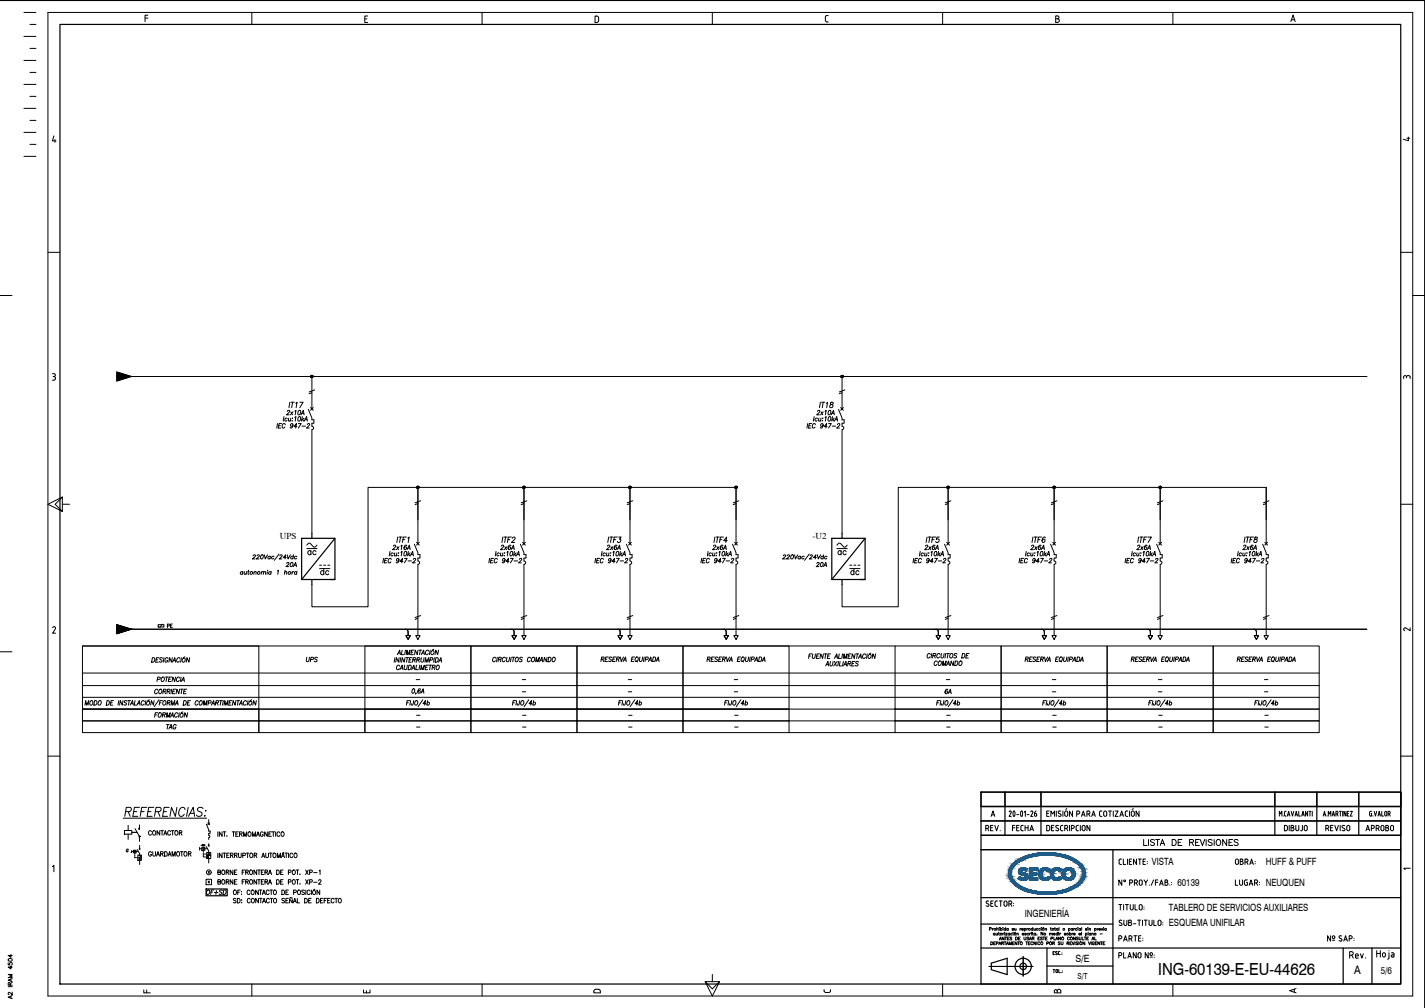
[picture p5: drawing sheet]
<svg xmlns="http://www.w3.org/2000/svg" width="594mm" height="420mm" viewBox="0 0 594 420" stroke-linecap="round" stroke-linejoin="round" font-family="sans-serif">
<defs><g id="words">
<text font-size="8.4" x="50.1" y="342.2">REFERENCIAS:</text>
<text font-size="7" x="482.9" y="406.4">ING-60139-E-EU-44626</text>
<g font-size="6.2">
<text x="132.3" y="240.9">dc</text>
<text x="353.5" y="240.9">dc</text>
</g>
<g font-size="5.7">
<text x="475.5" y="353.5">LISTA DE REVISIONES</text>
<text x="513.6" y="361.6">OBRA:</text>
</g>
<g font-size="5.3">
<text x="119.2" y="171.1">IT17</text>
<text x="340.4" y="171.1">IT18</text>
<text x="118.2" y="174.3">2x10A</text>
<text x="252.2" y="227.2">ITF3</text>
<text x="296.3" y="227.2">ITF4</text>
<text x="384.9" y="227.2">ITF5</text>
<text x="429" y="227.2">ITF6</text>
<text x="473.1" y="227.2">ITF7</text>
<text x="409.6" y="347.5">REV.</text>
<text x="420.9" y="347.5">FECHA</text>
<text x="534.1" y="347.5">DIBUJO</text>
<text x="568.3" y="347.5">APROBO</text>
</g>
<g font-size="4.9">
<text x="583.8" y="60">4</text>
<text x="335.1" y="179.6">IEC 947-2</text>
<text x="127" y="232.5">ac</text>
<text x="162.3" y="230.4">2x16A</text>
<text x="207.4" y="230.4">2x6A</text>
<text x="251.5" y="230.4">2x6A</text>
<text x="296" y="230.4">2x6A</text>
<text x="348.2" y="232.5">ac</text>
<text x="384.2" y="230.4">2x6A</text>
<text x="428.6" y="230.4">2x6A</text>
<text x="472.7" y="230.4">2x6A</text>
<text x="516.8" y="230.4">2x6A</text>
<text x="117.8" y="237.4">20A</text>
<text x="339" y="237.4">20A</text>
<text x="126.3" y="276.9">UPS</text>
<text x="392.6" y="290.3">6A</text>
<text x="68.1" y="305.2">TAG</text>
<text x="60.7" y="349.2">CONTACTOR</text>
<text x="60.7" y="358.1">GUARDAMOTOR</text>
<text x="85" y="373.9">OF+SD</text>
<text x="564.6" y="406.1">A</text>
<text x="246.2" y="415.2">D</text>
<text x="438.1" y="415.2">B</text>
<text x="536.6" y="415.2">A</text>
</g>
<g font-size="4.4">
<text x="583.8" y="159.1">3</text>
<text x="68.4" y="262.8">PE</text>
<text x="583.8" y="264.2">2</text>
<text x="58.6" y="415.2">F</text>
<text x="150.3" y="415.2">E</text>
<text x="342.2" y="414.9">C</text>
</g>
<g font-size="4.2">
<text x="480.3" y="360.7">VISTA</text>
<text x="527.7" y="360.7">HUFF &amp; PUFF</text>
<text x="490.9" y="369.4">60139</text>
<text x="527.7" y="369.4">NEUQUEN</text>
<text x="427.2" y="382.2">INGENIERÍA</text>
<text x="487.3" y="379.7">TABLERO DE SERVICIOS AUXILIARES</text>
<text x="487.3" y="386.2">ESQUEMA UNIFILAR</text>
<text x="448.4" y="400.8">S/E</text>
<text x="575.6" y="405.8">5/6</text>
</g>
<g font-size="3.8">
<text x="116.6" y="224.9">UPS</text>
<text x="338.8" y="224.9">-U2</text>
</g>
<g font-size="3.5">
<text x="583.8" y="363.7">1</text>
<text x="449.2" y="408.1">S/T</text>
</g>
<text font-size="3.1" x="56.8" y="359.5">I&gt;</text>
<g font-size="2.6">
<text x="172.2" y="284.3">-</text>
<text x="216.6" y="284.3">-</text>
<text x="260.7" y="284.3">-</text>
<text x="304.8" y="284.3">-</text>
<text x="393.3" y="284.3">-</text>
<text x="437.4" y="284.3">-</text>
<text x="481.5" y="284.3">-</text>
<text x="526" y="284.3">-</text>
<text x="216.6" y="289.6">-</text>
<text x="260.7" y="289.6">-</text>
<text x="304.8" y="289.6">-</text>
<text x="437.4" y="289.6">-</text>
<text x="481.5" y="289.6">-</text>
<text x="526" y="289.6">-</text>
<text x="172.5" y="299.5">-</text>
<text x="216.6" y="299.5">-</text>
<text x="260.7" y="299.5">-</text>
<text x="305.2" y="299.5">-</text>
<text x="393.3" y="299.5">-</text>
<text x="437.8" y="299.5">-</text>
<text x="481.9" y="299.5">-</text>
<text x="526" y="299.5">-</text>
<text x="172.5" y="304.4">-</text>
<text x="216.6" y="304.4">-</text>
<text x="260.7" y="304.4">-</text>
<text x="305.2" y="304.4">-</text>
<text x="393.3" y="304.4">-</text>
<text x="437.8" y="304.4">-</text>
<text x="481.9" y="304.4">-</text>
<text x="526" y="304.4">-</text>
</g>
</g></defs>
<!-- layer: 0E_MULTIFILARES -->
<g fill="none" stroke="#000" stroke-width=".42">
<path d="M48.7 155.1l6 1.8-6 1.9zM48.7 156.9h521.2M129.7 156.9l.4-.4zM129.9 156.5l-.3 .3M130 156.5l-.5 .4M130 156.5l-.5 .5zM130.1 156.5l-.5 .5M130.3 156.6l-.7 .5M130.4 156.7l-.7 .6M130.5 156.8l-.7 .6 .7-.5M130.5 157l-.5 .4 .5-.3M350.6 157.1l.6-.6z"/>
<path d="M350.8 156.5l-.2 .2M351 156.5l-.4 .3M351 156.5l-.4 .5 .6-.5M351.3 156.5l-.6 .7M351.3 156.6l-.6 .6M351.4 156.6l-.7 .6M351.4 156.6l-.7 .7M351.4 156.7l-.6 .6M351.5 156.7l-.7 .6M351.5 156.7l-.7 .7M351.5 156.8l-.6 .6M351.5 156.9l-.5 .5"/>
<path d="M351.5 157l-.4 .4 .4-.3M130 163.7l-1.1 .4M131.2 162.5l-2.3 .9M351 163.7l-1.1 .4M352.2 162.5l-2.3 .9M173.8 203.2l.5-.5-.5 .6M173.8 203.4l.6-.7-.6 .7M174.1 203.6l.6-.6zM174.1 202.7l-.3 .3 .3-.3M174.2 209.9l-1.1 .4M174.5 202.8l-.7 .6M174.5 202.8l-.6 .7"/>
<path d="M174.6 202.8l-.7 .7M174.6 202.9l-.7 .6 .7-.6M174.6 202.9l-.6 .7M174.6 203.4l-.2 .2M174.7 203.1l-.6 .5 .6-.5M174.7 203.1l-.5 .5M174.7 203.2l-.4 .4M175.4 208.7l-2.3 .9M218 202.9l.2-.1-.2 .2M218.1 203.5l.7-.7zM218.4 209.9l-1.1 .4M218.5 202.7l-.5 .4"/>
<path d="M218.6 202.7l-.6 .6M218.6 202.7l-.6 .7 .7-.6M218.8 202.9l-.6 .7M218.9 203.4l-.3 .2M218.9 203.2l-.5 .4zM218.9 203.1l-.6 .5M219.6 208.7l-2.3 .9M262.2 203.2l.5-.5-.5 .5M262.3 203.5l.7-.7zM262.5 202.7l-.3 .3M262.5 203.6l.6-.5zM262.6 202.7l-.4 .4"/>
<path d="M262.6 209.9l-1.1 .4M262.7 202.7l-.5 .5M262.7 202.7l-.5 .6M262.8 202.7l-.6 .6M262.8 202.7l-.6 .7M262.9 202.8l-.6 .6M263 202.8l-.7 .7M263 202.9l-.6 .7M263.1 203.4l-.3 .2M263.1 203l-.6 .6M263.1 203.1l-.5 .5zM263.1 203.2l-.4 .4"/>
<path d="M263.8 208.7l-2.3 .9M306.4 203.1l.5-.4-.5 .5M306.5 203.2l.5-.5zM306.6 203.5l.6-.6zM306.6 202.8l-.2 .1M306.7 203.6l.6-.6zM306.7 202.7l-.3 .3M306.8 203.6l.5-.4zM306.9 209.9l-1.2 .4M307 202.7l-.6 .6 .6-.6M307.1 202.8l-.6 .6M307.1 202.8l-.6 .7"/>
<path d="M307.2 202.8l-.7 .7M307.2 202.9l-.6 .6M307.3 203.4l-.3 .2M308 208.7l-2.3 .9M394.8 203.2l.5-.5zM394.8 203.3l.6-.6zM394.8 203.4l.7-.6-.6 .6M394.9 203.4l.6-.6zM395 203.5l.6-.6zM395 202.8l-.2 .1M395.1 203.6l.6-.6zM395.1 202.7l-.3 .3"/>
<path d="M395.2 203.6l.5-.5zM395.2 202.7l-.4 .4M395.3 209.9l-1.2 .4M395.6 202.8l-.7 .7M395.6 202.9l-.6 .6M395.7 203l-.6 .6M395.7 203.4l-.2 .2M395.7 203.2l-.4 .4M396.4 208.7l-2.3 .9M439.3 203.6l.6-.7-.6 .7M439.3 203.6l.6-.6zM439.4 202.7l-.4 .3 .3-.3"/>
<path d="M439.5 209.9l-1.2 .4M439.5 202.7l-.5 .5M439.7 202.7l-.7 .6M439.7 202.8l-.6 .6M439.8 202.8l-.7 .7M439.8 202.9l-.6 .6M439.9 203.1l-.5 .5 .5-.5M439.9 203.2l-.4 .4 .4-.4M440.6 208.7l-2.3 .9M483.2 203.3l.6-.6-.6 .6M483.3 203.4l.6-.7-.6 .7M483.3 203.5l.7-.7z"/>
<path d="M483.4 203.6l.7-.7-.7 .7M483.7 203.6l.4-.4zM483.7 209.9l-1.2 .4M483.7 202.7l-.4 .2M483.7 202.7l-.5 .5M484 202.8l-.7 .6M484 202.8l-.7 .7M484 202.9l-.6 .6M484.1 202.9l-.7 .6M484.1 203.4l-.2 .2M484.1 203.1l-.6 .5M484.8 208.7l-2.3 .9"/>
<path d="M527.9 209.9l-1.2 .4M529 208.7l-2.3 .9M174.2 257.7l-1.1 .5M175.4 256.6l-2.3 .8M218.4 257.7l-1.1 .5M219.6 256.6l-2.3 .8M262.6 257.7l-1.1 .5M263.8 256.6l-2.3 .8M306.9 257.7l-1.2 .5M308 256.6l-2.3 .8M395.3 257.7l-1.2 .5M396.4 256.6l-2.3 .8"/>
<path d="M439.5 257.7l-1.2 .5M440.6 256.6l-2.3 .8M483.7 257.7l-1.2 .5M484.8 256.6l-2.3 .8M527.9 257.7l-1.2 .5M529 256.6l-2.3 .8M173.3 264.9h1.8l-.9 1.6zM217.5 264.9h1.9l-1 1.6zM261.7 264.9h1.8l-.9 1.6zM305.9 264.9h1.9l-.9 1.6zM394.3 264.9h1.9l-.9 1.6zM438.6 264.9h1.8l-.9 1.6z"/>
<path d="M482.7 264.9h1.9l-.9 1.6zM527 264.9h1.8l-.9 1.6zM83.2 353.8h.5M83.2 353.2v1.2M84 353.8h.6M84.1 353.1h1.3v1.3h-1.3zM84.8 356.4v.8h.5M84.8 356h.5M84.8 353.1v.5M84.8 353.9v1.3M84.8 355.5v.6M84.9 353.8h.9"/>
<path d="M85.6 356h.6M85.6 357.2h.6M86 352.9l1 1.8v.6M86.1 353.8h.4M86.2 355.3h1.7v2.6h-1.7zM86.2 356.6h1.7M86.5 356.3h.5M86.7 355.6h.4M86.8 352.2l.4 .5M86.9 355.6l-.2 .7M87 356.8l-.5 .2v.5l.5 .2M87 351.7v.8"/>
<path d="M87 357.9v1.8M87.2 355.8l.5 .3-.5 .3M87.2 352.2l-.4 .5"/>
<circle cx="130" cy="156.9" r=".48"/>
<circle cx="351.1" cy="156.9" r=".48"/>
<circle cx="174.2" cy="203.1" r=".48"/>
<circle cx="218.5" cy="203.1" r=".48"/>
<circle cx="262.6" cy="203.1" r=".48"/>
<circle cx="306.9" cy="203.1" r=".48"/>
<circle cx="395.3" cy="203.1" r=".48"/>
<circle cx="439.5" cy="203.1" r=".48"/>
<circle cx="483.7" cy="203.1" r=".48"/>
</g>
<path d="M48.7 155.1l6 1.8h-6zM48.7 156.9v1.9l6-1.9z" fill="#000" stroke="#000" stroke-width=".42"/>
<!-- layer: 00_E_txt -->
<g fill="none" stroke="#000" stroke-width=".42">
<path d="M115.7 176.6l-.3 1.8M116.2 177.4h.6M117.4 176.6h-1l-.4 1.8h1.1M118.9 177a.65 .65 0 0 0-.7-.4 .65 .65 0 0 0-.5 .7l-.1 .4a.6 .6 0 0 0 .4 .8 .6 .6 0 0 0 .8-.5M122.1 177.2l-.6 .5a.53 .53 0 0 1-.4-.5 .53 .53 0 0 1 .5-.5 .53 .53 0 0 1 .5 .5l-.4 1.1-.7-.1M123.8 177.8h-1.2l1-1.2-.3 1.8M124.4 176.6h1.1l-1.1 1.8M125.9 177.6h1.5M128.1 177l.4-.4 .6 .3-1.3 1.5h1.1M339.4 173.7l-.3 1.8M344 174l.4-.3-.3 1.8M345.6 173.7h.3a.96 .96 0 0 1 .4 1.1 .96 .96 0 0 1-1 .7l-.1-.8z"/>
<path d="M347.1 173.7l-.3 1.8M347.9 175.5l.9-1.8 .4 1.8M159.9 232.7l-.3 1.9M160.4 233.6h.6M161.6 232.7h-1.1l-.3 1.9h1.1M163.1 233.2a.64 .64 0 0 0-.7-.4 .64 .64 0 0 0-.5 .6l-.1 .5a.6 .6 0 0 0 .4 .7 .6 .6 0 0 0 .8-.4M165.8 223.9l-.4 2.2M166.3 223.9h1.4M166.3 233.4l-.5 .5a.57 .57 0 0 1-.4-.8 .57 .57 0 0 1 .9-.1l-.2 1.3-.5 .3-.4-.2M167 223.9l-.4 2.2M168 234h-1.2l1-1.3-.3 1.9M168.6 232.7h1.1l-1.1 1.9"/>
<path d="M169.4 223.9h-1.3l-.4 2.2M170 224.3l.6-.4-.4 2.2M170.1 233.8h1.5M172.3 233.2l.4-.5 .6 .4-1.3 1.5h1.1M204.1 232.7l-.3 1.9M204.6 233.6h.7M205.8 232.7h-1l-.4 1.9h1.1M207.3 233.2a.65 .65 0 0 0-.7-.4 .65 .65 0 0 0-.5 .6l-.1 .5a.6 .6 0 0 0 .5 .7 .6 .6 0 0 0 .7-.4M209.6 223.9l-.4 2.2M210.1 223.9h1.4M210.5 233.4l-.5 .5a.57 .57 0 0 1-.4-.8 .57 .57 0 0 1 .9-.1l-.2 1.3-.5 .3-.4-.2M210.8 223.9l-.4 2.2"/>
<path d="M212.2 234h-1.2l1-1.3-.3 1.9M212.8 232.7h1.2l-1.2 1.9M213.2 223.9h-1.3l-.4 2.2M213.6 224.4l.5-.5 .7 .4-1.6 1.8h1.3M214.3 233.8h1.5M216.5 233.2l.4-.5 .6 .4-1.3 1.5h1.1M248.3 232.7l-.3 1.9M248.8 233.6h.6M250 232.7h-1l-.4 1.9h1.1M251.5 233.2a.64 .64 0 0 0-.7-.4 .64 .64 0 0 0-.5 .6l-.1 .5a.6 .6 0 0 0 .5 .7 .6 .6 0 0 0 .7-.4M254.7 233.4l-.5 .5a.57 .57 0 0 1-.4-.8 .57 .57 0 0 1 .9-.1l-.2 1.3-.5 .3-.4-.2M256.4 234h-1.2l1-1.3-.3 1.9"/>
<path d="M257 232.7h1.1l-1.1 1.9M258.5 233.8h1.5M260.7 233.2l.4-.5 .6 .4-1.3 1.5h1.1M292.5 232.7l-.3 1.9M293 233.6h.7M294.2 232.7h-1l-.4 1.9h1.1M295.8 233.2a.65 .65 0 0 0-.8-.4 .65 .65 0 0 0-.5 .6l-.1 .5a.6 .6 0 0 0 .5 .7 .6 .6 0 0 0 .7-.4M299 233.4l-.6 .5a.57 .57 0 0 1-.4-.8 .57 .57 0 0 1 .9-.1l-.2 1.3-.5 .3-.4-.2M300.6 234h-1.2l1-1.3-.3 1.9M301.2 232.7h1.2l-1.2 1.9M302.7 233.8h1.5M304.9 233.2l.5-.5 .5 .4-1.3 1.5h1.1"/>
<path d="M380.9 232.7l-.3 1.9M381.4 233.6h.7M382.6 232.7h-1l-.3 1.9h1M384.2 233.2a.65 .65 0 0 0-.8-.4 .65 .65 0 0 0-.5 .6l-.1 .5a.6 .6 0 0 0 .5 .7 .6 .6 0 0 0 .7-.4M387.3 233.4l-.5 .5a.53 .53 0 0 1-.5-.5 .53 .53 0 0 1 .5-.5 .53 .53 0 0 1 .5 .5l-.4 1.1-.7-.1M389 234h-1.2l1-1.3-.3 1.9M389.6 232.7h1.2l-1.2 1.9M391.1 233.8h1.5M393.4 233.2l.4-.5 .5 .4-1.3 1.5h1.1M425.2 232.7l-.4 1.9M425.6 233.6h.7M426.8 232.7h-1l-.3 1.9h1"/>
<path d="M428.4 233.2a.64 .64 0 0 0-.8-.4 .64 .64 0 0 0-.5 .6l-.1 .5a.6 .6 0 0 0 .5 .7 .6 .6 0 0 0 .7-.4M431.6 233.4l-.6 .5a.57 .57 0 0 1-.4-.8 .57 .57 0 0 1 .9-.1l-.2 1.3-.4 .3-.5-.2M433.2 234h-1.2l1-1.3-.3 1.9M433.9 232.7h1.1l-1.1 1.9M435.4 233.8h1.4M437.6 233.2l.4-.5 .6 .4-1.4 1.5h1.2M469.3 232.7l-.3 1.9M469.8 233.6h.7M471 232.7h-1l-.3 1.9h1M472.6 233.2a.65 .65 0 0 0-.8-.4 .65 .65 0 0 0-.5 .6v.5a.6 .6 0 0 0 .4 .7 .6 .6 0 0 0 .7-.4M475.8 233.4l-.6 .5a.53 .53 0 0 1-.5-.5 .53 .53 0 0 1 .5-.5 .53 .53 0 0 1 .6 .5l-.5 1.1-.7-.1M477.4 234h-1.2l1-1.3-.3 1.9"/>
<path d="M478 232.7h1.2l-1.2 1.9M479.6 233.8h1.4M481.8 233.2l.4-.5 .5 .4-1.3 1.5h1.2M513.6 232.7l-.4 1.9M514.1 233.6h.6M515.3 232.7h-1.1l-.3 1.9h1M516.8 233.2a.64 .64 0 0 0-.8-.4 .64 .64 0 0 0-.5 .6v.5a.6 .6 0 0 0 .4 .7 .6 .6 0 0 0 .7-.4M519 223.9l-.4 2.2M519.5 223.9h1.4M520 233.4l-.6 .5a.57 .57 0 0 1-.4-.8 .57 .57 0 0 1 1-.1l-.3 1.3-.4 .3-.5-.2M520.2 223.9l-.4 2.2M521.6 234h-1.2l1.1-1.3-.4 1.9"/>
<path d="M522.3 232.7h1.1l-1.1 1.9M522.6 223.9h-1.2l-.4 2.2M523.2 224l-.1 .6a.78 .78 0 0 1 .9 .6 .78 .78 0 0 1-.5 .9h-.4a.8 .8 0 0 1-.3-1 .8 .8 0 0 1 1-.4l.4-.7zM523.8 233.8h1.4M526 233.2l.4-.5 .6 .4-1.4 1.5h1.2M34.4 269.3h73.5v26.3h-73.5zM34.4 269.3h338.7M63.5 274.1h.6a1.07 1.07 0 0 1 .3 1.3 1.07 1.07 0 0 1-1.2 .6zM65.1 275h.6M66.3 274.1h-1.1l-.3 1.9h1.1M67.8 274.4l-.4-.3-.8 .3 .1 .4 .8 .4a.59 .59 0 0 1-.3 .8 .59 .59 0 0 1-.8-.3M68.4 274.1l-.3 1.9"/>
<path d="M70.1 274.6a.64 .64 0 0 0-.8-.5 .64 .64 0 0 0-.5 .7l-.1 .5a.62 .62 0 0 0 .6 .8 .62 .62 0 0 0 .6-.8h-.4M71.8 274.1l-.3 1.9-.8-1.9-.3 1.9M71.9 276l1-1.9 .3 1.9M72.3 275.4h.8M75 274.6a.64 .64 0 0 0-.8-.5 .64 .64 0 0 0-.5 .7l-.1 .5a.6 .6 0 0 0 .5 .7 .6 .6 0 0 0 .7-.4M75.6 274.1l-.3 1.9M76.2 274.6l.4-.3a.79 .79 0 0 1 .6 1.1 .79 .79 0 0 1-1.2 .3zM77.1 273.8l-.7 .3M79.1 274.1l-.3 1.9-.8-1.9-.4 1.9M152.1 269.3h44.2v26.3h-44.2zM164.7 274.1l-.4 1.9M165.7 272.9l.9-1.9 .3 1.9"/>
<path d="M166 272.2h.8M166.4 274.1l-.3 1.9-.8-1.9-.3 1.9M166.6 277.7a.65 .65 0 0 0-.7-.4 .65 .65 0 0 0-.5 .7l-.1 .4a.6 .6 0 0 0 .4 .8 .6 .6 0 0 0 .8-.5M166.7 279.1l1-1.8 .3 1.8M167 278.5h.9M167.1 274.1l-.4 1.9M167.7 271l-.4 1.9h1M168.7 277.3l-.2 1.3 .4 .5 .6-.2 .3-1.6M168.8 274.1l-.3 1.9-.8-1.9-.3 1.9M169 271l-.3 1.9M169.2 274.1h1.2M169.4 272.9l.3-1.9 .3 1.9 1-1.9-.4 1.9"/>
<path d="M169.8 274.1l-.3 1.9M170.5 277.3h.5a1.07 1.07 0 0 1 .4 1.3 1.07 1.07 0 0 1-1.2 .5zM170.6 275h.7M171.4 271.9h.7M171.6 279.1l1-1.8 .3 1.8M171.8 274.1h-1l-.4 1.9h1.1M172 278.5h.8M172.1 275l1-.1 .1-.7-.9-.1-.3 1.9M172.7 271h-1.1l-.3 1.9h1M172.7 275l.4 1M173.6 277.3l-.3 1.8h1M173.8 275l1-.1 .1-.7-.9-.1-.3 1.9"/>
<path d="M174.3 271l-.4 1.9-.8-1.9-.3 1.9M174.4 275l.4 1M174.7 271h1.1M175 277.3l-.3 1.8M175.2 271l-.3 1.9M175.3 279.1l.3-1.8 .4 1.8 .9-1.8-.3 1.8M175.6 272.9l1-1.9 .3 1.9M175.7 274.1l-.2 1.4 .3 .5 .6-.3 .4-1.6M176 272.2h.8M177.1 276l.4-1.9 .3 1.9 1-1.9-.4 1.9M177.4 278.2h.7M178.6 277.3h-1l-.4 1.8h1.1"/>
<path d="M178.7 271.4a.65 .65 0 0 0-.7-.4 .65 .65 0 0 0-.6 .7v.5a.59 .59 0 0 0 .4 .7 .59 .59 0 0 0 .7-.5M178.9 277.3h1.1M179.2 275.1l1.1-.2v-.7l-.9-.1-.4 1.9M179.3 271l-.3 1.9M179.4 277.3l-.3 1.8M179.9 271.4l.4-.2a.79 .79 0 0 1 .6 1.1 .79 .79 0 0 1-1.2 .3zM180.2 278.2l1-.1 .1-.8h-.9l-.3 1.8M180.8 278.2l.4 .9M180.8 270.6l-.7 .4M181.1 274.1l-.4 1.9M181.7 274.1h.6a1.07 1.07 0 0 1 .3 1.3 1.07 1.07 0 0 1-1.2 .6zM182.1 277.5l.4-.2a.86 .86 0 0 1 .6 1.1 .86 .86 0 0 1-1.2 .5z"/>
<path d="M182.8 271l-.3 1.9-.8-1.9-.3 1.9M182.8 276l1-1.9 .3 1.9M183.2 275.4h.8M196.3 269.3h44.2v26.3h-44.2zM206.7 274.4a.64 .64 0 0 0-.8-.4 .64 .64 0 0 0-.5 .7l-.1 .4a.6 .6 0 0 0 .5 .8 .6 .6 0 0 0 .7-.5M207.3 274l-.3 1.8M207.8 274.8h1l.2-.7-1-.1-.4 1.8M208.4 274.8l.4 1M210.7 274.4a.65 .65 0 0 0-.7-.4 .65 .65 0 0 0-.6 .7v.4a.6 .6 0 0 0 .4 .8 .6 .6 0 0 0 .7-.5M211.3 274l-.2 1.6 .4 .2 .6-.2 .4-1.6M213.1 274l-.3 1.8M213.5 274h1.2"/>
<path d="M214.1 274l-.3 1.8M215.1 274.2l.4-.2a.87 .87 0 0 1 .6 1.1 .87 .87 0 0 1-1.3 .5zM217.8 274.2l-.3-.2-.8 .2 .1 .5 .7 .3a.61 .61 0 0 1-.2 .8 .61 .61 0 0 1-.8-.2M221.2 274.4a.64 .64 0 0 0-.8-.4 .64 .64 0 0 0-.5 .7l-.1 .4a.6 .6 0 0 0 .5 .8 .6 .6 0 0 0 .7-.5M221.8 274.2l.4-.2a.87 .87 0 0 1 .6 1.1 .87 .87 0 0 1-1.2 .5zM223.3 275.8l.3-1.8 .3 1.8 1-1.8-.3 1.8M225 275.8l.9-1.8 .3 1.8M225.3 275.2h.8M228.1 274l-.3 1.8-.8-1.8-.3 1.8M228.7 274h.6a1.08 1.08 0 0 1 .3 1.3 1.08 1.08 0 0 1-1.2 .5zM230.5 274.2l.3-.2a.87 .87 0 0 1 .6 1.1 .87 .87 0 0 1-1.2 .5zM240.5 269.3h44.2v26.3h-44.2z"/>
<path d="M250.7 274.8l1-.1 .2-.7-1.1-.1-.3 1.8M251.2 274.8l.5 .9M252.4 274.8h.6M253.6 273.9h-1.1l-.3 1.8h1.1M255.1 274.1l-.4-.2-.8 .2 .1 .5 .8 .3a.6 .6 0 0 1-.3 .8 .6 .6 0 0 1-.8-.2M255.5 274.8h.7M256.7 273.9h-1l-.3 1.8h1M257 274.8l1-.1 .2-.7-1-.1-.3 1.8M257.6 274.8l.4 .9M258.7 273.9l.3 1.8 .9-1.8M259.8 275.7l1-1.8 .3 1.8M260.1 275.1h.8"/>
<path d="M263.3 274.8h.7M264.5 273.9h-1l-.3 1.8h1M265 274.1l.4-.2a.88 .88 0 0 1 .6 1.1 .88 .88 0 0 1-1.2 .5zM265.4 275.4l.4 .5M266.8 273.9l-.2 1.3 .4 .5 .6-.2 .3-1.6M268.6 273.9l-.4 1.8M269 274.8h1l.2-.8-1-.1-.3 1.8M270.3 275.7l1-1.8 .3 1.8M270.7 275.1h.8M272.4 273.9h.5a1.07 1.07 0 0 1 .3 1.3 1.07 1.07 0 0 1-1.2 .5zM273.5 275.7l.9-1.8 .4 1.8M273.8 275.1h.8"/>
<path d="M284.7 269.3h44.3v26.3h-44.3zM294.9 274.8l1-.1 .2-.7-1.1-.1-.3 1.8M295.5 274.8l.3 .9M296.6 274.8h.6M297.8 273.9h-1.1l-.3 1.8h1.1M299.3 274.1l-.4-.2-.7 .2v.5l.8 .3a.61 .61 0 0 1-.3 .8 .61 .61 0 0 1-.8-.2M299.7 274.8h.7M300.9 273.9h-1l-.3 1.8h1M301.3 274.8l.9-.1 .2-.7-1-.1-.3 1.8M301.8 274.8l.4 .9M302.9 273.9l.3 1.8 .9-1.8M304 275.7l1-1.8 .3 1.8"/>
<path d="M304.3 275.1h.8M307.5 274.8h.7M308.7 273.9h-1l-.3 1.8h1M309.3 274.1l.3-.2a.87 .87 0 0 1 .6 1.1 .87 .87 0 0 1-1.2 .5zM309.6 275.4l.4 .5M311 273.9l-.2 1.6 .3 .2 .7-.2 .3-1.6M312.8 273.9l-.4 1.8M313.2 274.8h1l.2-.8-1-.1-.3 1.8M314.5 275.7l1-1.8 .3 1.8M314.9 275.1h.8M316.6 273.9a.95 .95 0 0 1 1 .8 .95 .95 0 0 1-.8 1h-.6zM317.7 275.7l1-1.8 .3 1.8"/>
<path d="M318 275.1h.8M337.2 273.5h.7M338.5 272.6h-1.1l-.3 1.8M338.9 272.6l-.3 1.3 .4 .5 .6-.2 .4-1.6M340.5 273.5h.6M341.7 272.6h-1.1l-.3 1.8h1M343.3 272.6l-.4 1.8-.7-1.8-.4 1.8M343.7 272.6h1.1M344.2 277.6l1-1.9 .3 1.9M344.3 272.6l-.4 1.8M344.5 276.9h.8M345.1 273.5h.6"/>
<path d="M346.2 275.7l-.2 1.4 .4 .5 .6-.3 .3-1.6M346.3 272.6h-1.1l-.3 1.8h1M347.9 274.4l.9-1.8 .3 1.8M347.9 275.7l.8 1.9M348.2 273.8h.8M349 275.7l-1.4 1.9M349.6 275.7l-.4 1.9M349.9 272.6l-.4 1.8h1M350.2 275.7l-.3 1.9h1M351.3 272.6l-.4 1.8M351.6 274.4l.3-1.8 .3 1.8 1-1.8-.4 1.8M351.6 275.7l-.3 1.9"/>
<path d="M351.7 277.6l1-1.9 .3 1.9M352 276.9h.8M353.5 276.6l1-.1 .1-.7-.9-.1-.3 1.9M353.7 273.5h.6M354.1 276.6l.4 1M354.9 272.6h-1.1l-.3 1.8h1M355.2 276.6h.7M356.4 275.7h-1l-.4 1.9h1.1M356.5 272.6l-.3 1.8-.8-1.8-.4 1.8M356.9 272.6h1.1M357.5 272.6l-.4 1.8M357.8 274.4l1-1.8 .3 1.8"/>
<path d="M357.9 276l-.3-.3-.8 .3 .1 .4 .7 .4a.59 .59 0 0 1-.2 .8 .59 .59 0 0 1-.8-.3M358.2 273.8h.8M360.9 273a.65 .65 0 0 0-.7-.4 .65 .65 0 0 0-.5 .7l-.1 .4a.6 .6 0 0 0 .4 .8 .6 .6 0 0 0 .7-.5M361.6 272.6l-.4 1.8M362.1 273l.4-.2a.79 .79 0 0 1 .6 1 .79 .79 0 0 1-1.2 .4zM363.1 272.2l-.7 .4M365 272.6l-.3 1.8-.8-1.8-.3 1.8M373.1 269.3h44.3v26.3h-44.3zM387.8 272.8a.65 .65 0 0 0-.7-.4 .65 .65 0 0 0-.5 .7l-.1 .5a.59 .59 0 0 0 .4 .7 .59 .59 0 0 0 .7-.5M388.5 272.4l-.4 1.9M389 273.3l.9-.1 .2-.6-1-.2-.3 1.9M389.5 273.3l.4 1"/>
<path d="M390.8 276a.65 .65 0 0 0-.8-.5 .65 .65 0 0 0-.5 .7l-.1 .5a.6 .6 0 0 0 .5 .7 .6 .6 0 0 0 .7-.5M391.4 275.8l.4-.3a.87 .87 0 0 1 .6 1.2 .87 .87 0 0 1-1.2 .4zM391.9 272.8a.64 .64 0 0 0-.8-.4 .64 .64 0 0 0-.5 .7l-.1 .5a.6 .6 0 0 0 .5 .7 .6 .6 0 0 0 .7-.5M392.5 272.4l-.2 1.3 .3 .6 .7-.3 .3-1.6M392.8 277.4l.4-1.9 .3 1.9 1-1.9-.4 1.9M394.3 272.4l-.4 1.9M394.5 277.4l1-1.9 .3 1.9M394.7 272.4h1.1M394.9 276.8h.8M395.2 272.4l-.3 1.9M396.2 272.6l.4-.2a.86 .86 0 0 1 .6 1.1 .86 .86 0 0 1-1.2 .5zM397.7 275.5l-.4 1.9-.7-1.9-.4 1.9"/>
<path d="M398.3 275.5h.6a1.07 1.07 0 0 1 .3 1.3 1.07 1.07 0 0 1-1.2 .6zM399 272.6l-.4-.2-.8 .2 .1 .5 .8 .4a.6 .6 0 0 1-.3 .8 .6 .6 0 0 1-.8-.3M400 275.8l.4-.3a.86 .86 0 0 1 .6 1.2 .86 .86 0 0 1-1.2 .4zM401.3 272.4h.5a1.07 1.07 0 0 1 .4 1.3 1.07 1.07 0 0 1-1.3 .6zM402.8 273.3h.7M404 272.4h-1l-.4 1.9h1.1M417.4 269.3h44.2v26.3h-44.2zM427.5 274.8l1-.1 .2-.7-1-.1-.4 1.8M428.1 274.8l.4 .9M429.2 274.8h.7M430.4 273.9h-1l-.4 1.8h1.1M431.9 274.1l-.4-.2-.7 .2v.5l.8 .3a.6 .6 0 0 1-.3 .8 .6 .6 0 0 1-.8-.2"/>
<path d="M432.4 274.8h.6M433.6 273.9h-1.1l-.3 1.8h1M433.9 274.8l1-.1 .2-.7-1.1-.1-.3 1.8M434.4 274.8l.4 .9M435.5 273.9l.3 1.8 1-1.8M436.6 275.7l1-1.8 .3 1.8M437 275.1h.8M440.2 274.8h.6M441.4 273.9h-1.1l-.3 1.8h1M441.9 274.1l.4-.2a.88 .88 0 0 1 .6 1.1 .88 .88 0 0 1-1.3 .5zM442.2 275.4l.4 .5M443.6 273.9l-.2 1.3 .4 .5 .6-.2 .4-1.6"/>
<path d="M445.4 273.9l-.3 1.8M445.9 274.8h.9l.3-.8-1.1-.1-.3 1.8M447.1 275.7l1-1.8 .3 1.8M447.5 275.1h.8M449.2 273.9h.5a1.07 1.07 0 0 1 .4 1.3 1.07 1.07 0 0 1-1.3 .5zM450.3 275.7l1-1.8 .3 1.8M450.7 275.1h.8M461.6 269.3h44.2v26.3h-44.2zM471.7 274.8l1-.1 .2-.7-1-.1-.3 1.8M472.3 274.8l.4 .9M473.4 274.8h.6M474.6 273.9h-1l-.4 1.8h1.1"/>
<path d="M476.1 274.1l-.4-.2-.7 .2v.5l.8 .3a.61 .61 0 0 1-.3 .8 .61 .61 0 0 1-.8-.2M476.5 274.8h.7M477.8 273.9h-1.1l-.3 1.8h1M478.1 274.8l1-.1 .2-.7-1.1-.1-.3 1.8M478.6 274.8l.4 .9M479.7 273.9l.3 1.8 1-1.8M480.8 275.7l1-1.8 .3 1.8M481.2 275.1h.8M484.4 274.8h.6M485.6 273.9h-1.1l-.3 1.8h1M486.1 274.1l.4-.2a.87 .87 0 0 1 .6 1.1 .87 .87 0 0 1-1.2 .5zM486.4 275.4l.4 .5"/>
<path d="M487.8 273.9l-.2 1.6 .4 .2 .6-.2 .3-1.6M489.6 273.9l-.3 1.8M490.1 274.8h.9l.3-.8-1.1-.1-.3 1.8M491.4 275.7l.9-1.8 .4 1.8M491.7 275.1h.8M493.4 273.9a.95 .95 0 0 1 1 .8 .95 .95 0 0 1-.8 1h-.5zM494.5 275.7l1-1.8 .3 1.8M494.9 275.1h.8M505.8 269.3h44.2v26.3h-44.2zM515.9 274.8l1-.1 .2-.7-1-.1-.4 1.8M516.5 274.8l.4 .9M517.6 274.8h.7"/>
<path d="M518.8 273.9h-1l-.4 1.8h1.1M520.3 274.1l-.3-.2-.8 .2 .1 .5 .7 .3a.6 .6 0 0 1-.3 .8 .6 .6 0 0 1-.8-.2M520.8 274.8h.6M522 273.9h-1.1l-.3 1.8h1M522.3 274.8l1-.1 .2-.7-1-.1-.4 1.8M522.9 274.8l.3 .9M523.9 273.9l.3 1.8 1-1.8M525 275.7l1-1.8 .3 1.8M525.4 275.1h.8M528.6 274.8h.6M529.8 273.9h-1.1l-.3 1.8h1M530.3 274.1l.4-.2a.88 .88 0 0 1 .6 1.1 .88 .88 0 0 1-1.2 .5z"/>
<path d="M530.6 275.4l.4 .5M532 273.9l-.2 1.3 .4 .5 .7-.5 .3-1.3M533.8 273.9l-.3 1.8M534.3 274.8h1l.2-.8-1-.1-.4 1.8M535.6 275.7l1-1.8 .3 1.8M535.9 275.1h.8M537.6 273.9h.6a1.07 1.07 0 0 1 .3 1.3 1.07 1.07 0 0 1-1.2 .5zM538.7 275.7l1-1.8 .3 1.8M539.1 275.1h.8M34.4 295.6h73.5v4.9h-73.5zM34.4 295.6h338.7M34.4 280.5h515.6"/>
<path d="M34.4 285.8h515.6M34.4 290.7h515.6M35.4 293.9l.4-1.9 .3 1.9 .9-1.9-.3 1.9M37.7 292.3l.4-.3a.87 .87 0 0 1 .6 1.2 .87 .87 0 0 1-1.2 .5zM39.5 292h.5a1.07 1.07 0 0 1 .3 1.3 1.07 1.07 0 0 1-1.2 .6zM41.2 292.3l.4-.3a.88 .88 0 0 1 .5 1.2 .88 .88 0 0 1-1.2 .5zM44.6 292a.95 .95 0 0 1 1 .9 .95 .95 0 0 1-.7 1h-.6zM46.1 292.9h.7M47.3 292h-1l-.3 1.9h1M49.5 292l-.3 1.9M51.3 292l-.3 1.9-.8-1.9-.4 1.9M52.9 292.3l-.3-.3-.8 .3 .1 .5 .7 .3a.6 .6 0 0 1-.2 .8 .6 .6 0 0 1-.8-.2"/>
<path d="M53.3 292h1.1M53.9 292l-.3 1.9M54.3 293.9l.9-1.9 .4 1.9M54.6 293.3h.8M56.3 292l-.3 1.9h.9M57.1 293.9l1-1.9 .3 1.9M57.4 293.3h.9M60.2 292.5a.64 .64 0 0 0-.8-.5 .64 .64 0 0 0-.5 .8l-.1 .4a.6 .6 0 0 0 .5 .7 .6 .6 0 0 0 .7-.4M60.8 292l-.3 1.9M61.4 292.5l.3-.3a.79 .79 0 0 1 .7 1.1 .79 .79 0 0 1-1.2 .4zM62.3 291.7l-.7 .3M64.3 292l-.4 1.9-.8-1.9-.3 1.9"/>
<path d="M64.6 298h.6M65.6 283.2l1-.1 .2-.7-1-.2-.4 1.9M65.8 287.7a.65 .65 0 0 0-.8-.4 .65 .65 0 0 0-.5 .7l-.1 .4a.6 .6 0 0 0 .5 .8 .6 .6 0 0 0 .7-.5M65.8 297.1h-1.1l-.3 1.9M66.2 297.3l.4-.2a.88 .88 0 0 1 .6 1.1 .88 .88 0 0 1-1.2 .5zM66.3 291.7l-2 2.9M66.4 287.5l.4-.2a.87 .87 0 0 1 .6 1.1 .87 .87 0 0 1-1.2 .5zM66.5 292.9h.7M67.5 282.5l.4-.3a.87 .87 0 0 1 .6 1.2 .87 .87 0 0 1-1.3 .4zM67.7 292h-1l-.3 1.9M67.8 298l1-.1 .2-.6-1-.2-.4 1.9M68 288.2l1-.1 .2-.7-1-.1-.3 1.9"/>
<path d="M68.2 292.3l.3-.3a.88 .88 0 0 1 .6 1.2 .88 .88 0 0 1-1.2 .5zM68.4 298l.4 1M68.6 288.2l.4 1M69 282.2h1.1M69.3 299l.4-1.9 .3 1.9 1-1.9-.4 1.9M69.6 282.2l-.4 1.9M69.7 288.2l1-.1 .2-.6-1-.2-.3 1.9M69.7 292.9l1-.1 .2-.6-1-.2-.3 1.9M70.3 288.2l.4 1M70.3 292.9l.4 1M70.4 283.1h.6M71 299l1-1.9 .3 1.9"/>
<path d="M71.3 293.9l.3-1.9 .3 1.9 1-1.9-.3 1.9M71.4 298.3h.8M71.6 282.2h-1.1l-.3 1.9h1M71.6 287.3l-.4 1.9M72.1 288.2h.6M73 293.9l.9-1.9 .4 1.9M73.2 282.2l-.4 1.9-.7-1.9-.4 1.9M73.3 287.3h-1.1l-.3 1.9h1M73.3 293.3h.8M74.1 297.5a.65 .65 0 0 0-.7-.4 .65 .65 0 0 0-.6 .7v.4a.6 .6 0 0 0 .4 .8 .6 .6 0 0 0 .7-.5M74.7 297.1l-.3 1.9M74.9 282.7a.64 .64 0 0 0-.8-.5 .64 .64 0 0 0-.5 .7l-.1 .5a.6 .6 0 0 0 .5 .7 .6 .6 0 0 0 .7-.5"/>
<path d="M74.9 287.3l-.4 1.9-.8-1.9-.3 1.9M75.3 287.3h1.1M75.3 297.5l.4-.2a.79 .79 0 0 1 .6 1 .79 .79 0 0 1-1.2 .4zM75.5 282.2l-.3 1.9M75.6 284.1l1-1.9 .3 1.9M75.8 287.3l-.3 1.9M75.9 283.5h.8M76.3 296.7l-.8 .4M76.6 288.2h.7M76.7 292h.5a1.07 1.07 0 0 1 .3 1.3 1.07 1.07 0 0 1-1.2 .6zM77.9 287.3h-1.1l-.3 1.9h1M78.2 297.1l-.3 1.9-.8-1.9-.3 1.9"/>
<path d="M78.2 292.9h.6M79.4 292h-1l-.4 1.9h1.1M82.6 292.5a.64 .64 0 0 0-.7-.5 .64 .64 0 0 0-.5 .8l-.1 .4a.6 .6 0 0 0 .4 .7 .6 .6 0 0 0 .8-.4M83.3 292.3l.4-.3a.87 .87 0 0 1 .6 1.2 .87 .87 0 0 1-1.2 .5zM84.7 293.9l.3-1.9 .4 1.9 .9-1.9-.3 1.9M86.8 293l1-.1 .2-.7-1-.2-.3 1.9M88.1 293.9l1-1.9 .3 1.9M88.5 293.3h.8M90 292.9l1-.1 .1-.6-1-.2-.3 1.9M90.5 292.9l.4 1M91.6 292h1.1M92.1 292l-.3 1.9"/>
<path d="M93.1 292l-.3 1.9M93.4 293.9l.3-1.9 .4 1.9 .9-1.9-.3 1.9M95.5 292.9h.7M96.7 292h-1l-.3 1.9h1M98.3 292l-.3 1.9-.8-1.9-.3 1.9M98.7 292h1.2M99.3 292l-.3 1.9M99.7 293.9l1-1.9 .3 1.9M100.1 293.3h.8M102.8 292.5a.64 .64 0 0 0-.8-.5 .64 .64 0 0 0-.5 .8l-.1 .4a.6 .6 0 0 0 .5 .7 .6 .6 0 0 0 .7-.4M103.4 292l-.3 1.9M104 292.5l.4-.3a.79 .79 0 0 1 .6 1.1 .79 .79 0 0 1-1.2 .4z"/>
<path d="M104.9 291.7l-.7 .3M106.9 292l-.3 1.9-.9-1.9-.3 1.9M107.9 295.6h44.2v4.9h-44.2zM152.1 295.6h44.2v4.9h-44.2zM169.6 292.9h.6M170.8 292h-1.1l-.3 1.9M171.2 292l-.3 1.9M172.1 287.2l.3-.1a.95 .95 0 0 1 .4 1.1 .95 .95 0 0 1-1 .7v-1zM172.5 292l-.4 1.8h-.6l-.1-.5M173.2 292.3l.3-.3a.88 .88 0 0 1 .6 1.2 .88 .88 0 0 1-1.2 .5zM173.4 288.9l-.2 .4M175.3 287.4v-.2a.98 .98 0 0 0-1 .6 .98 .98 0 0 0 .3 1.2 .59 .59 0 0 0 .6-.6 .59 .59 0 0 0-.4-.6l-.6 .6"/>
<path d="M175.5 289l.9-1.9 .3 1.9M175.8 288.4h.8M176.3 291.7l-2 2.9M177.6 293.3h-1.2l1-1.3-.3 1.9M178.1 292.9a.54 .54 0 0 1 .9-.1 .54 .54 0 0 1-.1 .9l-.4 .2-.5-.2M178.3 292l-.4 1.9M196.3 295.6h44.2v4.9h-44.2zM213.8 292.9h.6M215 292h-1l-.4 1.9M215.4 292l-.3 1.9M216.7 292l-.4 1.8h-.6v-.5M217.4 292.3l.3-.3a.88 .88 0 0 1 .6 1.2 .88 .88 0 0 1-1.2 .5z"/>
<path d="M220.5 291.7l-2 2.9M221.8 293.3h-1.2l1-1.3-.3 1.9M222.3 292.9a.54 .54 0 0 1 .9-.1 .54 .54 0 0 1-.1 .9l-.4 .2-.5-.2M222.5 292l-.4 1.9M240.5 295.6h44.2v4.9h-44.2zM258 292.9h.6M259.2 292h-1.1l-.3 1.9M259.6 292l-.3 1.9M260.9 292l-.4 1.8h-.6v-.5M261.6 292.3l.3-.3a.88 .88 0 0 1 .6 1.2 .88 .88 0 0 1-1.2 .5zM264.7 291.7l-2 2.9M266 293.3h-1.2l1-1.3-.3 1.9"/>
<path d="M266.5 292.9a.54 .54 0 0 1 .9-.1 .54 .54 0 0 1-.1 .9l-.4 .2-.5-.2M266.7 292l-.3 1.9M284.7 295.6h44.3v4.9h-44.3zM302.2 292.9h.7M303.4 292h-1l-.4 1.9M303.8 292l-.3 1.9M305.1 292l-.4 1.8h-.6v-.5M305.8 292.3l.4-.3a.88 .88 0 0 1 .6 1.2 .88 .88 0 0 1-1.3 .5zM308.9 291.7l-2 2.9M310.2 293.3h-1.2l1-1.3-.3 1.9M310.7 292.9a.54 .54 0 0 1 .9-.1 .54 .54 0 0 1-.1 .9l-.4 .2-.5-.2M310.9 292l-.3 1.9"/>
<path d="M373.1 295.6h44.3v4.9h-44.3zM390.6 292.9h.7M391.8 292h-1l-.4 1.9M392.2 292l-.3 1.9M393.5 292l-.4 1.8h-.5l-.1-.5M394.2 292.3l.4-.3a.88 .88 0 0 1 .6 1.2 .88 .88 0 0 1-1.2 .5zM397.3 291.7l-2 2.9M398.6 293.3h-1.2l1-1.3-.3 1.9M399.2 292.9a.54 .54 0 0 1 .8-.1 .54 .54 0 0 1-.1 .9l-.4 .2-.5-.2M399.3 292l-.3 1.9M417.4 295.6h44.2v4.9h-44.2zM434.8 292.9h.7"/>
<path d="M436 292h-1l-.3 1.9M436.4 292l-.3 1.9M437.7 292l-.4 1.8h-.5l-.1-.5M438.4 292.3l.4-.3a.88 .88 0 0 1 .6 1.2 .88 .88 0 0 1-1.3 .5zM441.5 291.7l-2 2.9M442.8 293.3h-1.2l1-1.3-.3 1.9M443.4 292.9a.54 .54 0 0 1 .8-.1 .54 .54 0 0 1-.1 .9l-.3 .2-.6-.2M443.5 292l-.3 1.9M461.6 295.6h44.2v4.9h-44.2zM479 292.9h.7M480.2 292h-1l-.3 1.9M480.6 292l-.3 1.9"/>
<path d="M481.9 292l-.4 1.8h-.5l-.1-.5M482.6 292.3l.4-.3a.88 .88 0 0 1 .6 1.2 .88 .88 0 0 1-1.2 .5zM485.7 291.7l-2 2.9M487 293.3h-1.2l1-1.3-.3 1.9M487.6 292.9a.54 .54 0 0 1 .8-.1 .54 .54 0 0 1-.1 .9l-.3 .2-.6-.2M487.7 292l-.3 1.9M505.8 295.6h44.2v4.9h-44.2zM523.2 292.9h.7M524.4 292h-1l-.4 1.9M524.8 292l-.3 1.9M526.1 292l-.3 1.8h-.6l-.1-.5M526.8 292.3l.4-.3a.88 .88 0 0 1 .6 1.2 .88 .88 0 0 1-1.2 .5z"/>
<path d="M529.9 291.7l-2 2.9M531.2 293.3h-1.2l1.1-1.3-.4 1.9M531.8 292.9a.54 .54 0 0 1 .8-.1 .54 .54 0 0 1-.1 .9l-.3 .2-.6-.2M531.9 292l-.3 1.9M34.4 300.5h73.5v4.9h-73.5zM107.9 300.5h44.2v4.9h-44.2zM152.1 300.5h44.2v4.9h-44.2zM196.3 300.5h44.2v4.9h-44.2zM240.5 300.5h44.2v4.9h-44.2zM284.7 300.5h44.3v4.9h-44.3zM329 300.5h44.1M329 305.4h44.1"/>
<path d="M373.1 300.5h44.3v4.9h-44.3zM417.4 300.5h44.2v4.9h-44.2zM461.6 300.5h44.2v4.9h-44.2zM505.8 300.5h44.2v4.9h-44.2zM83.8 352.3h.4M84.5 352.4l.1 .2M85.1 352.2h-.3v.3l.1-.1M85.3 352.1v.4"/>
<circle cx="84.4" cy="352.3" r=".21"/>
</g>
<!-- layer: PAT -->
<g fill="none" stroke="#000" stroke-width=".42">
<path d="M48.7 260.5h.5M48.7 262.3h18.2M48.7 260.5v3.5M49.2 264l-.5 .1M49.3 260.6h.1M49.3 263.9v.1M49.4 260.6h.2M49.6 263.9h-.2M49.6 260.7h.1M49.7 263.8l-.1 .1M49.7 260.7l.9 .3M50.6 263.6l-.9 .2"/>
<path d="M50.6 261h.1M50.7 263.5h-.1M50.7 261l.2 .1M50.9 263.5h-.2M50.9 261.1h.1M51 263.4h-.1M51.1 261.1l.3 .1M51.4 261.2l.3 .1M51.7 261.3l.2 .1M51.9 263.1l-.8 .3M52 261.4l.1 .1M52.1 263.1h-.1"/>
<path d="M52.2 261.5h.1M52.3 263l-.1 .1M52.3 261.5l.2 .1M52.5 263h-.2M52.5 261.6l.8 .2M53.3 262.7l-.8 .3M53.3 261.8l.2 .1M53.4 262.7h-.1M53.5 262.7h-.1M53.5 261.9l.2 .1M53.6 262.6h-.1M53.7 262.6h-.1"/>
<path d="M53.8 262h.1M53.8 262.6h.1M53.9 262l.2 .1M54.1 262.1l.3 .1M54.4 262.2l.3 .1-.8 .2M74.2 262.3h495.7M169.1 262.3l.6 .2M169.3 264.9v.2M169.3 264.9h1.7l-.5 .9M169.3 265.1l.4 .7M169.7 262.5l.1 .1M169.8 265.9h.1"/>
<path d="M169.8 266l.2 .3M169.9 262.7l.1 .2M170 266.4h.1M170.1 263v1.9M170.1 266.5h.1M170.2 266.4h.1M170.5 266l-.3 .3M170.5 265.9h.1M213.4 262.3l.5 .2M213.5 264.9l.6 1.1M213.5 264.9h1.8l-.4 .7M213.9 262.5l.2 .2"/>
<path d="M214.1 266.1h.1M214.1 266.2l.1 .1M214.1 262.7l.1 .2M214.2 263l.1 1.9M214.2 266.4h.1M214.3 266.5h.1M214.4 266.4h.1M214.6 266.1l-.1 .2M214.7 265.9l-.1 .1M214.8 265.7v.1M257.6 262.3l.5 .2M257.8 265.2l.1 .2"/>
<path d="M257.9 265.5l.2 .3M258.1 262.5l.2 .2M258.2 265.9h.1M258.2 266l.2 .3M258.3 262.7l.2 .4M258.4 266.4h.1M258.5 266.5h.1M258.5 263.2l.1 1.7M258.6 266.4h.1M258.9 266l-.2 .3M258.9 265.9h.1M259.4 265.1l-.4 .7"/>
<path d="M259.4 265.1l-1.8-.2 .2 .3M301.8 262.3l.3 .1M301.9 265l1.7 .1M301.9 265l.1 .2M302 265.2l.3 .5M302.1 262.4h.1M302.2 262.4l.1 .1M302.3 262.5l.1 .1M302.3 265.7l.2 .3M302.4 262.6l.2 .2M302.5 266.1h.1M302.5 266.2l.1 .1"/>
<path d="M302.6 262.8l.1 2.1M302.7 266.4h.1M302.7 266.5h.1M302.9 266.4h-.1M303.6 265.1l-.7 1.2M390.2 262.3h.1M390.3 262.3l.4 .2M390.7 262.5l.1 .1M390.8 262.6l.3 .4M390.9 266.1h.1M390.9 266.2h.1M391 266.3h.1"/>
<path d="M391.1 266.4h.1M391.1 263.1l.1 1.8M391.1 266.5h.1M391.3 266.4h-.1M391.9 265.2l-.6 1.1M391.9 265.2l.2-.3h-1.9l.7 1.1M434.4 262.3l.5 .2M434.5 264.9l.1 .2M434.6 264.9h1.7l-.2 .3M434.6 265.1l.7 1.2M434.9 262.5l.2 .1M435.1 262.7l.2 .2"/>
<path d="M435.3 266.4h.1M435.3 263l.1 1.9M435.3 266.5h.1M435.5 266.4h-.1M435.7 266l-.2 .3M435.8 265.9h-.1M436.1 265.2l-.3 .6M478.6 262.3l.5 .2M478.7 264.9l.6 1.1M478.8 264.9h1.7l-.7 1.2M479.1 262.5l.3 .2M479.3 266.1h.1"/>
<path d="M479.4 266.2l.1 .1M479.4 262.7l.1 .2M479.5 263l.1 1.9M479.5 266.4h.1M479.6 266.5h.1M479.7 266.4h-.1M479.8 266.2l-.1 .1M522.8 262.3l.5 .2M522.9 264.9l.1 .3M523 264.9l1.6 .2M523 265.2l.1 .2M523.2 265.5l.4 .7"/>
<path d="M523.3 262.5l.3 .2M523.6 262.7l.2 .5M523.6 266.3h.1M523.7 266.4h.1M523.7 266.5h.1M523.8 263.3v1.6M523.9 266.4h.1M524.1 266l-.2 .3M524.2 265.9h.1M524.6 265.1l-.4 .7"/>
</g>
<path d="M48.7 260.4l6 1.9h-6zM48.7 262.3v1.8l6-1.8z" fill="#000" stroke="#000" stroke-width=".42"/>
<!-- layer: 00_txt -->
<g fill="none" stroke="#000" stroke-width=".42">
<path d="M65.9 260.4h2.4v.9h-2.4zM67.7 260.2l-1.1 1.3M53.5 354.2a.41 .41 0 0 0-.5-.3 .41 .41 0 0 0-.3 .5l-.1 .2a.4 .4 0 0 0 .4 .5 .4 .4 0 0 0 .4-.5h-.3M90.8 346.7v1.9M90.8 355.6v1.9M92.6 346.7v1.9l-1.1-1.9v1.9M92.6 355.6v1.9l-1.1-1.9v1.9M93 346.7h1.1M93 355.6h1.1M93.6 346.7v1.9M93.6 355.6v1.9M94.5 356.5h.7"/>
<path d="M94.6 348.4h.1M95.6 355.6h-1.1v1.9h1.1M96.1 356.5l.9-.1v-.7l-.9-.1v1.9M96.6 356.5l.6 1M96.8 346.7h1.1M97.3 346.7v1.9M97.7 356.5l1-.1v-.7l-1-.1v1.9M98.3 356.5l.6 1M98.3 347.6h.7M99.4 346.7h-1.1v1.9h1.1M99.4 355.6v1.4l.5 .5 .6-.3 .1-1.6M99.8 347.6l1-.1v-.7l-1-.1v1.9"/>
<path d="M100.4 347.6l.6 1M101.2 356.6l1-.1 .1-.7-1.1-.2v1.9M101.5 348.6v-1.9l.7 1.9 .6-1.9v1.9M102.7 355.6h1.1M103.2 355.6v1.9M103.7 346.8a.87 .87 0 0 1 1 .9 .87 .87 0 0 1-1 .8l-.3-.6zM104.3 355.9l.3-.3a.9 .9 0 0 1 .8 1 .9 .9 0 0 1-1 .8l-.3-.6zM105.2 348.6v-1.9l.7 1.9 .6-1.9v1.9M106 356.5l.9-.1v-.7l-.9-.1v1.9M106.5 356.5l.6 1M106.9 348.6l.7-1.9 .6 1.9M107.2 348h.8"/>
<path d="M109.1 357.5l.6-1.9 .7 1.9M109.3 356.9h.9M109.7 347.2a.62 .62 0 0 0-.7-.5 .62 .62 0 0 0-.5 .8v.4a.61 .61 0 0 0 .6 .7 .61 .61 0 0 0 .6-.7h-.4M110.8 355.6v1.4l.5 .5 .5-.3 .1-1.6M111.4 346.7v1.9l-1.1-1.9v1.9M112.1 347.6h.6M112.3 355.6h1.2M112.9 355.6v1.9M113.1 346.7h-1v1.9h1M113.4 346.7h1.1M113.9 346.7v1.9M114.1 355.7a.86 .86 0 0 1 1 .9 .86 .86 0 0 1-1 .8l-.3-.6z"/>
<path d="M114.9 346.7v1.9M115.6 357.5v-1.9l.7 1.9 .6-1.9v1.9M116.7 347.2a.62 .62 0 0 0-.8-.5 .62 .62 0 0 0-.4 .8v.4a.62 .62 0 0 0 .4 .7 .62 .62 0 0 0 .8-.4M117.3 357.5l.7-1.9 .6 1.9M117.5 346.8a.87 .87 0 0 1 1 .9 .87 .87 0 0 1-1 .8l-.3-.6zM117.6 356.9h.8M118.3 355.3l-.3 .1M118.8 355.6h1.1M119.3 355.6v1.9M120.3 355.6v1.9M122.1 356.1a.62 .62 0 0 0-.8-.5 .62 .62 0 0 0-.4 .7v.5a.62 .62 0 0 0 .4 .7 .62 .62 0 0 0 .8-.5M122.9 355.7a.86 .86 0 0 1 1 .9 .86 .86 0 0 1-1 .8l-.3-.6z"/>
<path d="M90.8 363.5h1l.1-.7-1.1-.2v1.9l1.1-.2v-.4l-.4-.4M90.8 367.6l1-.1 .1-.6-1.1-.2v1.9l1.1-.2v-.5l-.4-.3M92.8 362.7a.87 .87 0 0 1 1 .9 .87 .87 0 0 1-1 .8l-.4-.6zM92.8 366.8a.87 .87 0 0 1 1 .8 .87 .87 0 0 1-1 .9l-.4-.7zM94.3 363.5h.9l.1-.7-1-.2v1.9M94.3 367.6l.9-.1 .1-.6-1-.2v1.9M94.8 363.5l.6 1M94.8 367.6l.6 1M97.1 362.6v1.9l-1.1-1.9v1.9M97.1 366.7v1.9l-1.1-1.9v1.9M97.4 371.3l.2-.2a.82 .82 0 0 1 1 .9 .82 .82 0 0 1-1.2 .6zM97.7 363.5h.7"/>
<path d="M97.7 367.6h.7M98.4 374.7l-.4-.2-.7 .2 .1 .5 1 .6-.4 .5-.7-.2M98.8 362.6h-1.1v1.9h1.1M98.8 366.7h-1.1v1.9h1.1M99 374.5a.96 .96 0 0 1 1.1 .9 .96 .96 0 0 1-1.1 .9zM99.1 371.9h.7M100.2 371h-1.1v1.9M100.7 371.6h.1M100.7 372.7h.1M100.8 375.1h.1M100.8 376.2h.1M101 363.5h.6"/>
<path d="M101 367.6h.6M102 362.6h-1v1.9M102 366.7h-1v1.9M102.4 363.5h1l.1-.7-1.1-.2v1.9M102.4 367.6l1-.1 .1-.6-1.1-.2v1.9M103 363.5l.5 1M103 367.6l.5 1M104.2 371.5a.62 .62 0 0 0-.7-.5 .62 .62 0 0 0-.5 .7v.5a.62 .62 0 0 0 .5 .7 .62 .62 0 0 0 .7-.5M104.3 374.9a.62 .62 0 0 0-.7-.4 .62 .62 0 0 0-.5 .7v.4a.62 .62 0 0 0 .5 .7 .62 .62 0 0 0 .7-.4M104.4 362.7a.87 .87 0 0 1 1 .9 .87 .87 0 0 1-1 .8l-.4-.6zM104.4 366.8a.87 .87 0 0 1 1 .8 .87 .87 0 0 1-1 .9l-.4-.7zM104.9 374.7l.2-.1a.82 .82 0 0 1 1 .8 .82 .82 0 0 1-1.2 .7z"/>
<path d="M105 371.1a.86 .86 0 0 1 1 .8 .86 .86 0 0 1-1 .9l-.3-.6zM107 362.6v1.9l-1.1-1.9v1.9M107 366.7v1.9l-1.1-1.9v1.9M107.4 362.6h1.1M107.4 366.7h1.1M107.7 371v1.9l-1.1-1.9v1.9M107.8 374.5v1.8l-1.2-1.8v1.8M108 362.6v1.9M108 366.7v1.9M108.1 371h1.1M108.2 374.5h1.1M108.6 371v1.9"/>
<path d="M108.7 374.5v1.8M108.9 363.5h.7M108.9 367.6h.7M109.4 372.9l.6-1.9 .7 1.9M109.5 376.3l.6-1.8 .6 1.8M109.6 372.3h.8M109.7 375.7h.8M110 362.6h-1.1v1.9h1.1M110 366.7h-1.1v1.9h1.1M110.5 363.5h.9l.1-.7-1-.2v1.9M110.5 367.6l.9-.1 .1-.6-1-.2v1.9M111 363.5l.6 1"/>
<path d="M111 367.6l.6 1M111.9 364.5l.7-1.9 .6 1.9M111.9 368.6l.7-1.9 .6 1.9M112.2 363.9h.8M112.2 367.9h.8M112.2 371.5a.62 .62 0 0 0-.7-.5 .62 .62 0 0 0-.5 .7v.5a.62 .62 0 0 0 .4 .7 .62 .62 0 0 0 .8-.5M112.3 374.9a.62 .62 0 0 0-.8-.4 .62 .62 0 0 0-.4 .7v.4a.62 .62 0 0 0 .4 .7 .62 .62 0 0 0 .8-.4M112.5 371h1.1M112.6 374.5h1.1M113.1 371v1.9M113.2 374.5v1.8M114.1 371.3l.2-.2a.82 .82 0 0 1 1 .9 .82 .82 0 0 1-1.2 .6z"/>
<path d="M114.4 374.6l.1-.1a.9 .9 0 0 1 .9 .9 .9 .9 0 0 1-1 .9l-.4-.7zM115.3 362.6a.96 .96 0 0 1 1.2 1 .96 .96 0 0 1-1.2 .9zM115.3 366.7a.96 .96 0 0 1 1.2 .9 .96 .96 0 0 1-1.2 1zM117 363.5h.6M117 367.6h.6M117.5 371a.96 .96 0 0 1 1.1 .9 .96 .96 0 0 1-1.1 1zM118 362.6h-1v1.9h1M118 366.7h-1v1.9h1M118.6 374.7l-.4-.2-.7 .2 1.1 1.1-.4 .5-.7-.2M119.2 371.9h.6M119.2 375.4h.6M120.2 363.6l1-.1 .1-.7-1.1-.2v1.9"/>
<path d="M120.2 367.7l1-.1v-.8l-1-.1v1.9M120.2 371h-1v1.9h1M120.2 374.5h-1v1.8h1M121.8 374.1l-1 .3M121.9 374.7v1.6l-1.2-1.6v1.6M122.2 362.7a.87 .87 0 0 1 1 .9 .87 .87 0 0 1-1 .8l-.4-.6zM122.2 366.8a.87 .87 0 0 1 1 .8 .87 .87 0 0 1-1 .9l-.4-.7zM122.3 376.3l.6-1.8 .6 1.8M122.4 372l1-.1 .1-.7-1.1-.2v1.9M122.5 375.7h.8M123.4 362.6h1.2M123.4 366.7h1.2"/>
<path d="M124 374.5v1.8h.9M124 362.6v1.9M124 366.7v1.9M124.2 371.3l.3-.3a.9 .9 0 0 1 .8 1 .9 .9 0 0 1-.9 .8l-.4-.6zM125.1 368.4h.1M125.1 364.3h.1M126.9 371.3l-.4-.3-.7 .3 1.1 1-.4 .6-.7-.3M127 374.5a.96 .96 0 0 1 1.1 .9 .96 .96 0 0 1-1.1 .9zM127.4 362.6l1.1 1.9M127.4 366.7l1.1 1.9M127.5 371v1.9M128.5 362.6l-1.1 1.9"/>
<path d="M128.5 366.7l-1.1 1.9M128.7 375.4h.6M129.1 363.6l.9-.1 .1-.7-1-.2v1.9M129.1 367.7l.9-.1v-.8l-.9-.1v1.9M129.3 371.5a.62 .62 0 0 0-.8-.5 .62 .62 0 0 0-.4 .7v.5a.62 .62 0 0 0 .4 .7 .62 .62 0 0 0 .8-.5M129.8 374.5h-1.1v1.8h1.1M129.8 371v1.9M130.8 363.7h1.4M130.8 367.7h1.4M131.3 370.6l-.7 .4M131.9 374.5a.96 .96 0 0 1 1.2 .9 .96 .96 0 0 1-1.2 .9zM132.9 367.1l.6-.4 .3 .5-1 1.4h1.1"/>
<path d="M133 363l.4-.4v1.9M133.3 371v1.9l-1.1-1.9v1.9M133.6 375.4h.7M134.7 374.5h-1.1v1.8h1.1M135.1 375.4h.7M136.2 374.5h-1.1v1.8M136.6 375.4h.6M137.6 374.5h-1v1.8h1M139.3 374.9a.62 .62 0 0 0-.8-.4 .62 .62 0 0 0-.5 .7v.4a.62 .62 0 0 0 .5 .7 .62 .62 0 0 0 .8-.4M139.6 374.5h1.1M140.1 374.5v1.8M141.4 374.6l.1-.1a.9 .9 0 0 1 .8 .9 .9 .9 0 0 1-.9 .9l-.4-.7z"/>
<circle cx="131" cy="372" r=".81"/>
</g>
<path d="M51.4 341h34.7" fill="none" stroke="#000" stroke-width=".42"/>
<!-- layer: 00_elec_equipos -->
<g fill="none" stroke="#000" stroke-width=".42">
<path d="M130 156.9v13.6M351 156.9v13.6M128.5 170.6l1.5 3.6v.8h.9v1.4h-.9v1.3a.71 .71 0 0 1 .7 .7 .71 .71 0 0 1-.7 .7v43.2M129.4 169.9l1.2 1.1M130.6 169.9l-1.2 1.1M349.6 170.6l1.4 3.6v.8M350.5 169.9l1.1 1.1M351 179.1v43.2M351.6 169.9l-1.1 1.1M174.2 202.7v23.9M218.4 203.2v23.4M262.6 203.2v23.4"/>
<path d="M395.3 202.7v23.9M439.5 203.2v23.4M483.7 203.2v23.4M172.7 226.8l1.5 3.6v.8h.9v1.4h-.9v1.2a.71 .71 0 0 1 .7 .7 .71 .71 0 0 1-.7 .7v29.7M173.7 226.1l1.1 1.1M174.8 226.1l-1.1 1.1M217 226.8l1.4 3.6v.8h.9v1.4h-.9v1.2a.71 .71 0 0 1 .8 .7 .71 .71 0 0 1-.7 .7l-.1 29.7M217.8 226.1l1.2 1.1M219 226.1l-1.2 1.1M261.2 226.8l1.4 3.6v.8h.9v1.4h-.9v1.2a.71 .71 0 0 1 .8 .7 .71 .71 0 0 1-.8 .7v29.7M262.1 226.1l1.1 1.1M263.2 226.1l-1.1 1.1"/>
<path d="M305.4 226.8l1.5 3.6v.8h.8v1.4h-.8v1.2a.71 .71 0 0 1 .7 .7 .71 .71 0 0 1-.7 .7v29.7M306.3 226.1l1.1 1.1M306.9 226.6v-23.4h-153.5v49.7h-23.4v-9.3M307.4 226.1l-1.1 1.1M393.8 226.8l1.5 3.6v.8h.8v1.4h-.8v1.2M394.7 226.1l1.1 1.1M395.3 235.2v29.7M395.3 233.8a.71 .71 0 0 1 .7 .7 .71 .71 0 0 1-.7 .7M395.8 226.1l-1.1 1.1M438 226.8l1.5 3.6v.8h.8v1.4h-.8v1.2a.71 .71 0 0 1 .7 .7 .71 .71 0 0 1-.7 .7v29.7M438.9 226.1l1.1 1.1M440 226.1l-1.1 1.1"/>
<path d="M482.2 226.8l1.5 3.6v.8h.8v1.4h-.8v1.2a.71 .71 0 0 1 .7 .7 .71 .71 0 0 1-.7 .7v29.7M483.1 226.1l1.2 1.1M484.3 226.1l-1.2 1.1M526.4 226.8l1.5 3.6v.8h.8v1.4h-.8v1.2a.71 .71 0 0 1 .7 .7 .71 .71 0 0 1-.7 .7v29.7M527.3 226.1l1.1 1.1M527.9 226.6v-23.4h-153.4v49.7h-23.5v-9.3M528.4 226.1l-1.1 1.1M51.9 346.2h3.1v1.5h-3.1zM53.4 344v2.2M53.4 347.7v2.2M54.8 355h1.9M55 346.9h2.2"/>
<path d="M55 354.6l-.4 .7M55.6 354.4h1.1v1.1h-1.1zM56.2 354.4v1.1M56.3 345.4l1.7 3.1M57.9 345.2l.3-.2v.8zM58.2 348.9v1.8M58.2 352.3v1.6M86 343.5l1 2.9h.6v1h-.6v.8l.5 .5-.5 .4v.8M85.9 366.5h2.3v2.3h-2.3zM86.8 363.2l.5 .8M86.8 367.2l.5 .8M87.3 363.2l-.5 .8"/>
<path d="M87.3 367.2l-.5 .8"/>
<circle cx="58.2" cy="348.7" r=".24"/>
<circle cx="87" cy="363.6" r="1.01"/>
</g>
<!-- layer: 0 -->
<g fill="none" stroke="#000" stroke-width=".42">
<path d="M101.2 238.5a.54 .54 0 0 0-.8-.2 .54 .54 0 0 0-.1 .8 .54 .54 0 0 0 .8 0M101.3 238.3l-.2 1.1M101.9 238.3l-.1 1 .9-.2M102.8 238.3l-.2 1.1M103.3 238.3h.6M103.6 237.7l-.2 1.4 .3 .3M105.5 231.7a.52 .52 0 0 1 .5-.4 .52 .52 0 0 1 .5 .3l-1.3 1.4h1.1M105.9 238.6l.9-.3-.1 1.1M106 238.3l-.2 1.1M107.1 231.7a.52 .52 0 0 1 .5-.4 .52 .52 0 0 1 .5 .3l-1.3 1.4h1.2M109 231.4l.3-.1a.86 .86 0 0 1 .4 1 .86 .86 0 0 1-1 .6l-.1-.7zM109 238.6l.9-.3-.1 1.1"/>
<path d="M109.1 238.3l-.2 1.1M109.9 238.6l.9-.3-.1 1.1M110.2 231.3l.4 1.7 .9-1.7M111.5 238.3l-.2 1.1M111.5 237.8h.1M112.7 232.1a.54 .54 0 0 0-.8-.2 .54 .54 0 0 0-.1 .8 .54 .54 0 0 0 .8 0M112.7 231.8l-.2 1.2M113 238.5a.55 .55 0 0 0-.7-.2 .55 .55 0 0 0-.2 .8 .55 .55 0 0 0 .8 0M113.1 238.3l-.2 1.1M114.2 232.1a.54 .54 0 0 0-.7-.2 .54 .54 0 0 0-.2 .8 .54 .54 0 0 0 .8 0M115.6 238l.5-.3-.3 1.7M116.3 230.9l-1.9 2.7"/>
<path d="M116.7 231.7a.52 .52 0 0 1 .4-.4 .52 .52 0 0 1 .6 .3l-1.3 1.4h1.1M118.7 238.6l.9-.3-.1 1.1M118.9 237.7l-.3 1.7M119.3 232.4h-1.2l1-1.1-.3 1.7M119.8 231.3l.3 1.7 1-1.7M121.9 238.3l-.3 1.1M122.2 232.1a.54 .54 0 0 0-.8-.2 .54 .54 0 0 0-.1 .8 .54 .54 0 0 0 .8 0M122.4 231.3l-.3 1.7M123.8 232.1a.54 .54 0 0 0-.8-.2 .54 .54 0 0 0-.1 .8 .54 .54 0 0 0 .8 0M123.8 238.5a.54 .54 0 0 0-.8-.2 .54 .54 0 0 0-.1 .8 .54 .54 0 0 0 .8 0M123.8 238.3l-.2 1.1M127.9 227.2a1.1 1.1 0 0 1 1.1-.8 1.1 1.1 0 0 1 1 .8 1.09 1.09 0 0 0 1.1 .9 1.09 1.09 0 0 0 1.1-.9"/>
<path d="M326.6 231.7a.52 .52 0 0 1 .4-.4 .52 .52 0 0 1 .6 .3l-1.4 1.4h1.2M328.2 231.7l.4-.4 .6 .3-1.3 1.4h1.1M330 231.4l.3-.1a.86 .86 0 0 1 .5 1 .86 .86 0 0 1-1 .6l-.2-.7zM331.3 231.3l.3 1.7 1-1.7M333.7 232.1a.55 .55 0 0 0-.7-.2 .55 .55 0 0 0-.2 .7 .55 .55 0 0 0 .8 .1M333.8 231.8l-.2 1.2M335.3 232.1a.54 .54 0 0 0-.8-.2 .54 .54 0 0 0-.1 .7 .54 .54 0 0 0 .8 .1M337.4 230.9l-2 2.7M337.7 231.7l.4-.4 .6 .3-1.3 1.4h1.1M340.3 232.4h-1.2l1-1.1-.3 1.7M340.8 231.3l.3 1.7 1-1.7M343.3 232.1a.55 .55 0 0 0-.8-.2 .55 .55 0 0 0-.2 .7 .55 .55 0 0 0 .8 .1"/>
<path d="M343.4 231.3l-.3 1.7M344.8 232.1a.55 .55 0 0 0-.8-.2 .55 .55 0 0 0-.1 .7 .55 .55 0 0 0 .8 .1M348.9 227.2a1.1 1.1 0 0 1 1.1-.8 1.1 1.1 0 0 1 1 .8 1.09 1.09 0 0 0 1.1 .9 1.09 1.09 0 0 0 1.1-.9M57.2 354.1l1 1.7v.6M58 353.7l.4 .3M58.4 353.7l-.4 .3"/>
<circle cx="104.7" cy="238.8" r=".56"/>
<circle cx="107.8" cy="238.8" r=".56"/>
<circle cx="120.6" cy="238.8" r=".56"/>
</g>
<!-- layer: 00_aux -->
<path d="M56.2 355.5v.5M56.7 355h.4M57.4 355h.3" fill="none" stroke="#000" stroke-width=".42"/>
<!-- layer: 0 -->
<path d="M125.8 224.4h13.8v17.2h-13.8zM130 222.3v2.1M139.6 224.4l-13.8 17.2M346.8 224.4h13.9v17.2h-13.9zM351 222.3v2.1M360.7 224.4l-13.9 17.2M130 241.6v2M351 241.6v2M85.9 370.5h8.8v2.9h-8.8z" fill="none" stroke="#000" stroke-width=".51"/>
<!-- layer: 0-FORMATO -->
<g fill="none" stroke="#000" stroke-width=".42">
<path d="M10 5.2h5M10 15.2h5M12.5 10.2h2.5M20 5.2h569v410h-569zM60.5 7.5h1.2M61.7 6.3h-1.2v2.7M105 5.2v5M152.1 7.9h.9M153.3 6.7h-1.2v2.7h1.2M201 5.2v5M248.1 6.7l1 .1 .4 .4v1.7l-.4 .4-1 .1zM297 5.2v5"/>
<path d="M344.1 7.1v1.4M344.1 8.5l.4 .6 .8 .1M345.3 6.5h-.8l-.4 .6M393 5.2v5M440.1 7.8h.8M440.9 7.8a.75 .75 0 0 1 .7 .8 .75 .75 0 0 1-.7 .7M440.9 7.8a.6 .6 0 0 0 .6-.6 .6 .6 0 0 0-.6-.6h-.8v2.7h.8M489 5.2v5M538.2 9l.9-2.7 .9 2.7M538.4 8.2h1.3M10 35.2h5M10 25.2h5"/>
<path d="M12.5 30.2h2.5M12.5 20.2h2.5M10 55.2h5M10 45.2h5M12.5 50.2h2.5M12.5 40.2h2.5M22.5 56.6l-.6 2.1h1.5M22.9 58.1v1.2M10 65.2h5M12.5 60.2h2.5M20 105.2h5M584 105.2h5"/>
<path d="M0 123.2h5M589 123.2h5M21.9 155.8h.6M21.9 158.5h.6M22.2 157h.3M22.5 155.7a.6 .6 0 0 1 .6 .6 .6 .6 0 0 1-.6 .7M22.5 157l.6 .6M23.1 157.6v.3M23.1 157.9l-.6 .6M26 207.2l-6 3 6 3-3-3 3-3v6M26 210.2h3M584 210.2h5"/>
<path d="M0 271.7h5M22 261.7a.61 .61 0 0 1 .8-.4 .61 .61 0 0 1 .3 .8l-1.2 1.8h1.3M20 315.2h5M584 315.2h5M413.4 339.7h1.1M420.7 338.4a.47 .47 0 0 1 .7-.3 .47 .47 0 0 1 .1 .7M421.5 338.8l-.8 1.5h.9M422.6 338.1a1.33 1.33 0 0 1 0 2.1l-.3-1.2zM423.9 339.6h.9M426.1 338.2l.2 .8-.2 1.2M426.1 338.2l-.1-.1a1.3 1.3 0 0 0 0 2.1h.1M427 338.5l.5-.4v2.2"/>
<path d="M428.1 339.6h.9M429.7 338.4a.47 .47 0 0 1 .7-.3 .47 .47 0 0 1 .2 .7l-.9 1.5h.9M431.3 339l.4 .1a.55 .55 0 0 1 .5 .7 .55 .55 0 0 1-.8 .2zM432 338l-.7 1M436.4 339h.7M437.4 338.1h-1v2.2h1M440.4 338.1v2.2M441.4 339l.7 .3a.62 .62 0 0 1 0 1 .62 .62 0 0 1-1-.3M441.6 338l.7 .2M441.7 338l-.5 .4 .2 .6M443.1 338.1v2.2M444.1 338.2h.9l.1 1.5a.62 .62 0 0 1-.6 .6 .62 .62 0 0 1-.6-.6z"/>
<path d="M444.8 337l-.5 .4M447.1 338.1v2.2l-1.2-2.2v2.2M449.5 338.1h-.6v2.2M449.5 338a.62 .62 0 0 1 .7 .7 .62 .62 0 0 1-.7 .6h-.6M451.1 339.7h1.1M453.7 338.1h-.6v2.2M453.8 338a.62 .62 0 0 1 .6 .7 .62 .62 0 0 1-.6 .6h-.7M453.9 339.3l.5 1M455.4 339.7h1M458.4 339.7l.3 .5 .7 .1M458.9 338.1h.5M458.9 338l-.4 .3-.1 1.4"/>
<path d="M460.3 338.2h.9l.2 1.5a.64 .64 0 0 1-.6 .6 .64 .64 0 0 1-.7-.6zM462.1 338.1h1.3M462.7 338.1v2.2M464.1 338.1v2.2M464.9 338.1h1.2l-1.2 2.2h1.2M467.1 339.7h1.1M469.1 339.7l.3 .5 .7 .1M469.7 338.1h.4M469.7 338l-.5 .3-.1 1.4M470.9 338.1v2.2M471.8 338.2h.9l.2 1.5a.62 .62 0 0 1-.6 .6 .62 .62 0 0 1-.7-.6zM472.5 337l-.5 .4"/>
<path d="M474.9 338.1v2.2l-1.3-2.2v2.2M536.2 338.2h-.5l-.2 .5v1.2l.7 .3M536.9 339.6h.7M538.3 338.2l.5 2 .5-2M540 339.6h.8M541.4 338.2v2h.8M542.8 339.6h.8M545.1 338.2v2l-.8-2v2M545.7 338.2h.9M546.1 338.2v2M547.1 338.2v2M551.8 339.6h.8"/>
<path d="M555.5 339.6h.7M556.9 339.3l.8-.3-.1-.7-.7-.1v2M557.4 339.3l.4 .9M558.3 338.2h.9M558.8 338.2v2M559.8 338.2v2M561.1 338.2v2l-.8-2v2M561.7 339.1h.5M562.4 338.2h-.7v2h.7M562.9 338.2h.9l-.9 2h.9M571.6 339.1h.2v1.1l-.6-.1-.2-.5M571.8 338.2l-.8 .2-.1 1.2"/>
<path d="M572.9 338.2l.5 2 .5-2M574.6 339.6h.8M576.1 338.2v2h.7M577.3 339.6l.1-1.2 .3-.2 .4 .2 .1 1.2M577.3 339.6l.4 .5 .5-.5M578.7 339.3h.4M579.2 339.3l.3-.3v-.6l-.8-.2v2M579.2 339.3l.4 .9M413.2 340.3l.8-2.2 .7 2.2M436.4 344l.8 .1 .4 .4v1.4l-.4 .3-.8 .1zM438.1 340.3v-2.2l.8 1.2 .7-1.2v2.2M438.4 345h.7"/>
<path d="M439.4 344h-1v2.3h1M441.1 345.3a.62 .62 0 0 1 0 1 .62 .62 0 0 1-1-.3M441.3 344.2a.6 .6 0 0 0-.9-.1 .6 .6 0 0 0 0 .9l.7 .4M443.1 344l-.7 .1-.3 .5 .1 1.4 .9 .3M443.9 345.3h.6a.62 .62 0 0 0 .6-.6 .62 .62 0 0 0-.6-.7h-.6v2.3M444.6 345.3l.5 1M445.9 344v2.3M446.6 345.3h.7a.62 .62 0 0 0 .6-.6 .62 .62 0 0 0-.6-.7h-.7v2.3M448.6 344.6v1.1M448.6 345.7l.3 .5 .7 .1M449.6 344l-.7 .1-.3 .5M450.4 344v2.3"/>
<path d="M450.9 340.3l.7-2.2 .8 2.2M451.1 344.7v1M451.1 344.7a.62 .62 0 0 1 .7-.7 .62 .62 0 0 1 .6 .7M451.1 345.7a.62 .62 0 0 0 .7 .6 .62 .62 0 0 0 .6-.6M452.4 344.7v1M454.4 344v2.3l-1.3-2.3v2.3M455.1 340.3l.8-2.2 .7 2.2M466.9 340.3l.7-2.2 .8 2.2M467.1 358.1h.5M467.1 358.1l-.5 .2v1.5l.2 .4 .8 .1M468.3 358.1v2.2h1M470 358.1v2.2"/>
<path d="M470.8 359.1h.8M471.8 358.1h-1v2.2h1M473.8 358.1v2.2l-1.3-2.2v2.2M474.6 358.1h1.2M475.2 358.1v2.2M476.5 359.1h.8M477.6 358.1h-1.1v2.2h1.1M478.3 359.1v.1M478.3 359.9v.2M533.4 340.2v-2l.5 1.1 .5-1.1v2M534.9 340v.2M536.7 340.2l.5-2 .6 2"/>
<path d="M539.9 340.2l.5-2 .5 2M542.7 340.2l.5-2 .6 2M551.6 340.2l.6-2 .5 2M552.7 345.3h.6a.62 .62 0 0 0 .7-.6 .62 .62 0 0 0-.7-.7h-.6v2.3M553.2 340v.2M553.5 345.3l.5 1M553.8 340.2v-2l.5 1.1 .5-1.1v2M554.7 345h.8M555.3 340.2l.6-2 .5 2M555.7 344h-1v2.3h1M556.5 344l.7 2.3 .8-2.3M558.7 344v2.3"/>
<path d="M560.5 345.3a.62 .62 0 0 1-.1 1 .62 .62 0 0 1-.9-.3M560.6 344.2a.6 .6 0 0 0-.9-.1 .6 .6 0 0 0 0 .9l.8 .4M561.7 344.2h.9l.1 1.5a.64 .64 0 0 1-.6 .6 .64 .64 0 0 1-.6-.6zM572.4 340v.2M574.5 340.2l.5-2 .5 2M21.9 361.3l.6-.6v2.7M412.2 375.7a.59 .59 0 0 0-.8-.1 .59 .59 0 0 0 0 .9l.7 .4a.62 .62 0 0 1-.1 .9 .62 .62 0 0 1-.9-.3M413.1 376.6h.7M414.1 375.5h-1v2.3h1M415.8 375.5l-.7 .1-.3 .5 .1 1.4 .9 .3M416.6 375.5h1.2M417.2 375.5v2.3"/>
<path d="M418.8 375.7h.9l.1 1.5a.64 .64 0 0 1-.6 .6 .64 .64 0 0 1-.6-.6zM420.6 376.8h.6a.62 .62 0 0 0 .6-.6 .62 .62 0 0 0-.6-.7h-.6v2.3M421.3 376.8l.5 1M422.6 376.6v.1M422.6 377.4v.1M466.4 377h1.3M467.1 377v2.3M467.7 366.8v2.2l-1.3-2.2v2.2M468.4 377v2.3M469.2 377h1.2M469.8 377v2.3M470.9 368h.7a.62 .62 0 0 0 .6-.6 .62 .62 0 0 0-.6-.6h-.7v2.2"/>
<path d="M471.2 377v1.7a.62 .62 0 0 0 .6 .6 .62 .62 0 0 0 .6-.6v-1.7M472.9 368h.7a.62 .62 0 0 0 .6-.6 .62 .62 0 0 0-.6-.6h-.7v2.2M473.2 377v2.3h1M473.7 368l.5 1M475.1 367h.9l.2 1.4a.62 .62 0 0 1-.6 .6 .62 .62 0 0 1-.7-.6zM475.1 377.2h.9l.2 1.5a.62 .62 0 0 1-.6 .6 .62 .62 0 0 1-.7-.6zM476.9 366.8l.8 1.1 .7-1.1M476.9 378v.2M476.9 378.9v.2M477.7 367.9v1.1M479.2 368.9v.1M480.9 366.8l-1 2.2"/>
<path d="M481.7 367.8h1M482.7 366.8h-1v2.2M483.4 369l.8-2.2 .7 2.2M483.7 368.4h1M485.7 366.8l1 .2v.5l-.4 .3a.62 .62 0 0 1 .6 .6 .62 .62 0 0 1-.6 .6h-.6zM485.7 367.8h.6M487.7 368.9v.1M488.4 367.8v.1M488.4 368.7v.1M515 366.8v2.2h1M516.8 366.8v1.6a.62 .62 0 0 0 .6 .6 .62 .62 0 0 0 .6-.6v-1.6M518.8 367.4v1"/>
<path d="M519.7 367.8h.3v1.2h-.8l-.4-.6M520 366.8h-.8l-.4 .6M520.8 369l.7-2.2 .8 2.2M521 368.4h1.1M523 368h.7a.62 .62 0 0 0 .6-.6 .62 .62 0 0 0-.6-.6h-.7v2.2M523.8 368l.5 1M525 367.8v.1M525 368.7v.1M3.5 399.8a.86 .86 0 0 1 1-.3 .86 .86 0 0 1 .5 .9 .85 .85 0 0 1-1 .4 .85 .85 0 0 1-.5-1zM4.6 397.8v1.3l-1.2-.8h1.7M412.5 387.2h.7v-.5l-.7-.1v1.2M413.1 392.6h.4a.64 .64 0 0 1 .4 .6 .64 .64 0 0 1-.4 .6h-.4z"/>
<path d="M413.7 387v.8M414.1 387l-.4 .3M414.3 393.1h.4M414.8 389.1a.39 .39 0 0 0-.6 0 .39 .39 0 0 0 0 .6 .39 .39 0 0 0 .6-.1M414.8 389v.8M415 392.6h-.7v1.2h.7M415.2 389l.1 .7 .6-.1M415.4 393.2l.6-.1 .2-.3-.8-.2v1.2M415.5 387.2l.6-.2 .1 .8M415.5 386.6v1.2M415.9 389v.8M416.2 389h.4"/>
<path d="M416.4 388.6v1l.3 .2M416.4 393.8l.4-1.2 .5 1.2M416.6 393.4h.5M416.6 386.7h.1M416.6 391.8l.5-1.2 .4 1.2M416.6 387v.8M416.8 391.4h.5M417.1 387.2a.38 .38 0 0 1 .5-.1 .38 .38 0 0 1 0 .6 .38 .38 0 0 1-.5-.1M417.1 386.6v1.2M417.6 393.1h.7l.1-.3-.8-.2v1.2M418 393.1l.4 .7M418.1 389v.8"/>
<path d="M418.1 386.7h.1M418.1 387v.8M418.5 389l-.4 .3M418.6 390.6v1.2l-.8-1.2v1.2M418.6 392.6h.8M418.8 388.6h.1M418.8 389v.8M418.9 390.6h.8M419 392.6v1.2M419.2 387.2a.38 .38 0 0 0-.5-.1 .38 .38 0 0 0 0 .6 .38 .38 0 0 0 .5-.1M419.2 389h.7l-.7 .8h.7M419.2 386.6v1.2"/>
<path d="M419.3 390.6v1.2M419.5 393.8l.5-1.2 .4 1.2M419.7 393.4h.6M420 391.2h.4M420.3 387.2a.39 .39 0 0 0-.5-.1 .39 .39 0 0 0 0 .6 .39 .39 0 0 0 .5-.1M420.3 387v.8M420.7 390.6h-.7v1.2h.7M420.7 393.8v-1.2l.5 1.2 .4-1.2v1.2M420.9 389.1a.39 .39 0 0 0-.6 0 .39 .39 0 0 0 0 .6 .39 .39 0 0 0 .6-.1M420.9 389v.8M421.8 390.8h-.8l.8 .6-.3 .4-.5-.2M422 389.1a.38 .38 0 0 0-.6 0 .38 .38 0 0 0 0 .6 .38 .38 0 0 0 .6-.1"/>
<path d="M422.1 393.1h.5M422.3 388.6h.1M422.4 389v.8M422.6 387.2l-.6-.2 .6 .6h-.7M422.8 392.6h-.7v1.2h.7M423 387v.7l.6-.1M423.4 390.6h.4a.63 .63 0 0 1 .4 .6 .63 .63 0 0 1-.4 .6h-.4zM423.4 388.6l-.5 .2M423.6 387v.8M423.9 389.2l.6-.2v.8M423.9 389v.8M424 392.6v1.2l-.8-1.2v1.2"/>
<path d="M424.3 392.6h.8M424.6 391.2h.5M424.7 392.6v1.2M425.2 387v.8M425.3 390.6h-.7v1.2h.7M425.7 387l-.5 .3M425.9 387.3h.7a.39 .39 0 0 0-.4-.3 .39 .39 0 0 0-.4 .4 .39 .39 0 0 0 .4 .4l.4-.2M426.1 389.3h.7a.38 .38 0 0 0-.4-.3 .38 .38 0 0 0-.3 .4 .38 .38 0 0 0 .3 .4l.4-.2M426.6 398.7v8.3M426.9 390.6v.8l.3 .4 .4-.2 .1-1M427 387.2a.38 .38 0 0 1 .6-.1 .38 .38 0 0 1 0 .6 .38 .38 0 0 1-.6-.1M427 387v1.2"/>
<path d="M427.6 392.6h.8M427.8 389.1l-.6-.1 .6 .6h-.6M428 392.6v1.2M428.1 387v.8M428.5 387l-.4 .3M428.7 393.1h.5M428.8 389.1a.38 .38 0 0 0-.5 0 .38 .38 0 0 0 0 .6 .38 .38 0 0 0 .5-.1M428.9 390.8h-.8l.8 .6-.3 .4-.5-.2M429.1 391.8l.5-1.2 .4 1.2M429.2 389v.8M429.3 391.4h.6M429.5 392.6h-.8v1.2h.8"/>
<path d="M429.7 389l-.5 .3M429.9 388.6h.1M430 389v.8M430.3 391.2l.7-.1 .1-.4-.8-.1v1.2M430.3 389h.4M430.5 388.6v1l.3 .2M430.6 387.2a.38 .38 0 0 0-.6-.1 .38 .38 0 0 0 0 .6 .38 .38 0 0 0 .6-.1M430.6 386.6v1.2M430.6 392.9a.49 .49 0 0 0-.7-.3 .49 .49 0 0 0-.2 .7 .45 .45 0 0 0 .4 .5 .45 .45 0 0 0 .5-.3M430.7 391.2l.4 .6M431 387l.1 .7 .5-.1M431.6 387v.8"/>
<path d="M431.8 389.1a.39 .39 0 0 0-.6 0 .39 .39 0 0 0 0 .6 .39 .39 0 0 0 .6-.1M431.8 389v.8M431.8 392.6v1.2l-.8-1.2v1.2M432.3 389.7h.1M432.3 392.6v1.2M432.7 387.2a.39 .39 0 0 0-.5-.1 .39 .39 0 0 0 0 .6 .39 .39 0 0 0 .5-.1M432.7 391.2h.5M433.5 390.6h-.8v1.2h.8M433.5 392.9a.43 .43 0 0 0-.5-.3 .43 .43 0 0 0-.3 .4 .5 .5 0 0 0 .1 .7 .5 .5 0 0 0 .7-.1v-.1M433.7 387.2a.38 .38 0 0 0-.5-.1 .38 .38 0 0 0 0 .6 .38 .38 0 0 0 .5-.1M434.1 386.7h.1M434.1 387v.8"/>
<path d="M434.6 390.8h-.9l.7 .5v.4l-.7-.1M434.8 388.6v1.2l-.8-1.2v1.2M434.8 390.6h.8M435.2 386.6l-.5 .2M435.2 390.6v1.2M435.7 387.2l.6-.2v.8M435.7 387v.8M435.9 391.2h.4M436.4 393.2l.7-.1v-.5h-.7v1.2M436.6 390.6h-.7v1.2h.7M437.5 389.2l.6-.2v.8M437.5 389v.8"/>
<path d="M437.9 387h.4M438 386.6v1l.3 .2M438.1 389.2l.6-.2 .1 .8M438.1 391.2h.7l.1-.5-.8-.1v1.2M438.8 393.1h.7l.1-.3-.8-.2v1.2M439 397.2h.4M439.2 389.3h.7a.41 .41 0 0 0-.7-.2 .41 .41 0 0 0 0 .7 .41 .41 0 0 0 .7-.2M439.2 393.1l.4 .7M439.4 390.6v1.2h.6M439.6 396.6h-.6v1.3h.6M439.6 387h.4M439.8 386.6v1l.3 .2"/>
<path d="M440.1 391.8l.5-1.2 .5 1.2M440.3 391.4h.6M440.6 397.4l.1 .5-.6-.1M440.7 396.7l-.6 .1 .5 .6M440.9 389.1a.39 .39 0 0 0-.6 0 .39 .39 0 0 0 0 .6 .39 .39 0 0 0 .6-.1M440.9 388.6v1.2M441.1 387.2a.39 .39 0 0 0-.6-.1 .39 .39 0 0 0 0 .6 .39 .39 0 0 0 .6-.1M441.1 387v.8M441.3 388.6h.1M441.3 389v.8M441.5 386.6v1.2M441.8 389v.8"/>
<path d="M441.9 396.6l-.6 .3v.8l.6 .2M442 392.7h-.8l.8 .7-.3 .4-.5-.2M442.2 390.6v1.2l-.9-1.2v1.2M442.3 389l-.5 .3M442.3 397.9h.1M442.4 392.6v1l.3 .2 .4-.2 .1-1M442.7 397.2v.1M442.7 397.7v.1M444.3 389.1l-.5-.1 .5 .6h-.6M444.8 393.1h.7l.1-.3-.8-.2v1.2M445.2 393.1l.4 .7M445.5 387.2a.38 .38 0 0 1 .5-.1 .38 .38 0 0 1 0 .6 .38 .38 0 0 1-.5-.1"/>
<path d="M445.5 387v1.2M445.8 389.1a.38 .38 0 0 1 .6 0 .38 .38 0 0 1 0 .6 .38 .38 0 0 1-.6-.1M445.8 388.6v1.2M445.9 390.9a.44 .44 0 0 0-.5-.3 .44 .44 0 0 0-.4 .4v.3a.44 .44 0 0 0 .4 .5 .44 .44 0 0 0 .5-.3M446 393.1h.5M446.8 392.6h-.8v1.2h.8M446.9 389v.8M447 392.6l.4 1.2 .5-1.2M447.2 387.2a.39 .39 0 0 0-.6-.1 .39 .39 0 0 0 0 .6 .39 .39 0 0 0 .6-.1M447.2 387v.8M447.4 389l-.5 .3M447.6 389.3h.7a.41 .41 0 0 0-.7-.2 .41 .41 0 0 0 0 .7 .41 .41 0 0 0 .7-.2"/>
<path d="M447.6 387v.8M448.1 387l-.5 .3M448.1 392.6v1.2M448.3 390.6v1.2l-.8-1.2v1.2M449 387.2a.39 .39 0 0 0-.6-.1 .39 .39 0 0 0 0 .6 .39 .39 0 0 0 .6-.1M449.3 392.7h-.8l.8 .7-.2 .4-.6-.2M449.3 386.7h.1M449.4 387v.8M449.5 390.8h-.8l.7 .5v.4l-.7-.1M449.7 392.6v1.2M449.8 389.3h.7a.41 .41 0 0 0-.6-.2 .41 .41 0 0 0 0 .7 .41 .41 0 0 0 .6-.2M449.9 390.6v.8l.4 .4 .4-.2v-1"/>
<path d="M450.5 387.2a.38 .38 0 0 0-.6-.1 .38 .38 0 0 0 0 .6 .38 .38 0 0 0 .6-.1M450.5 387v.8M450.9 388.6v1.2M451 386.6v1.2M451.2 390.6v1.2h.7M452 390.6h.8M452.3 392.6v1.2l-.8-1.2v1.2M452.4 390.6v1.2M452.5 389.1a.39 .39 0 0 1 .6 0 .39 .39 0 0 1 0 .6 .39 .39 0 0 1-.6-.1M452.5 389v1.2M453.1 391.2h.4M453.2 387.2l-.6-.2 .6 .6h-.7"/>
<path d="M453.5 386.7h.1M453.6 387v.8M453.6 388.6v1.2M453.7 392.6l.5 1.2 .5-1.2M453.8 390.6h-.7v1.2h.7M454 387.2l.6-.2 .1 .8M454 387v.8M454.7 389.1a.39 .39 0 0 0-.6 0 .39 .39 0 0 0 0 .6 .39 .39 0 0 0 .6-.1M454.7 389v.8M455 392.6v1.2M455.2 389.2l.5-.2 .1 .8M455.2 391.8l.4-1.2 .5 1.2"/>
<path d="M455.2 389v.8M455.4 391.4h.5M456.2 392.9a.43 .43 0 0 0-.5-.3 .43 .43 0 0 0-.3 .4 .49 .49 0 0 0 .1 .7 .49 .49 0 0 0 .6-.1l.1-.3h-.3M456.3 387.2a.39 .39 0 0 1 .6-.1 .39 .39 0 0 1 0 .6 .39 .39 0 0 1-.6-.1M456.3 387v1.2M456.4 390.6v1.2h.7M456.6 393.1h.5M457.3 392.6h-.7v1.2h.7M457.4 387v.8M457.9 387l-.5 .3M458.1 387.3h.7a.39 .39 0 0 0-.4-.3 .39 .39 0 0 0-.4 .4 .39 .39 0 0 0 .4 .4l.4-.2M458.5 392.6v1.2l-.8-1.2v1.2"/>
<path d="M458.6 389.3h1M458.8 392.6h.8M459.1 387l.3 .8 .3-.8M459.2 392.6v1.2M459.9 393.1h.4M460 386.7h.1M460.1 387v.8M460.6 392.6h-.7v1.2h.7M461.2 387.2a.38 .38 0 0 0-.6-.1 .38 .38 0 0 0 0 .6 .38 .38 0 0 0 .6-.1M461.2 387v.8M466.4 398.3h.7a.62 .62 0 0 0 .6-.6 .62 .62 0 0 0-.6-.6h-.7v2.2M466.4 391.3h.7a.62 .62 0 0 0 .6-.6 .62 .62 0 0 0-.6-.7h-.7v2.3"/>
<path d="M466.5 385.5l.8 .3M467.5 384.8l.3 .6-.5 .4M467.7 383.7a.59 .59 0 0 0-.9-.1 .59 .59 0 0 0 0 .9l.7 .4M468.4 397.1v2.2h1M468.4 392.3l.8-2.3 .7 2.3M468.5 385.2a.62 .62 0 0 0 .7 .6 .62 .62 0 0 0 .6-.6M468.5 383.5v1.7M468.7 391.7h1M469.8 383.5v1.7M470.2 399.3l.7-2.2 .8 2.2M470.4 398.7h1.1M470.5 384.5h.7"/>
<path d="M470.7 391.3h.6a.62 .62 0 0 0 .7-.6 .62 .62 0 0 0-.7-.7h-.6v2.3M471.2 384.5a.62 .62 0 0 1 .6 .7 .62 .62 0 0 1-.6 .6M471.2 384.5l.4-.2v-.5l-1.1-.3v2.3h.7M471.4 391.3l.5 1M472.5 385h1M472.7 390h1.2M473.3 390v2.3M473.7 397.1v2.2l-1.3-2.2v2.2M474.3 383.5h1.2M474.6 397.2h.9l.2 1.5a.64 .64 0 0 1-.6 .6 .64 .64 0 0 1-.7-.6zM474.7 391.1h.7M474.9 383.5v2.3"/>
<path d="M475.7 390h-1v2.3h1M476.3 383.5v2.3M476.4 391.1v.1M476.4 391.9v.1M477 383.5h1.3M477.7 383.5v2.3M478.7 397.1v2.2l-1.3-2.2v2.2M479 385.2a.62 .62 0 0 0 .7 .6 .62 .62 0 0 0 .6-.6M479 383.5v1.7M479.4 397.6l.5-.5 .5 .5M479.4 397.6a.54 .54 0 0 0 .5 .7 .54 .54 0 0 0 .5-.7M479.4 398.9h1"/>
<path d="M480.3 383.5v1.7M481 383.5v2.3h1M481.2 398.1v.1M481.2 398.9v.2M482.8 385.2v-1a.62 .62 0 0 1 .6-.7 .62 .62 0 0 1 .6 .7v1M482.8 385.2a.62 .62 0 0 0 .6 .6 .62 .62 0 0 0 .6-.6M484.8 384.5v.2M484.8 385.4v.2M554.7 390v2.3l-1.2-2.3v2.3M555.5 391.9h1M559.3 390.2a.59 .59 0 0 0-.8-.1 .59 .59 0 0 0 0 .9l.7 .4a.62 .62 0 0 1 0 .9 .62 .62 0 0 1-1-.3M560.2 392.3l.8-2.3 .7 2.3"/>
<path d="M560.4 391.7h1.1M562.5 391.3h.6a.62 .62 0 0 0 .6-.6 .62 .62 0 0 0-.6-.7h-.6v2.3M562.7 398.2h.7a.75 .75 0 0 0 .8-.8 .75 .75 0 0 0-.8-.7h-.7v2.7M563.6 398.2l.6 1.2M564.5 391.1v.1M564.5 391.9v.1M565.1 398.9l.2 .4 1 .1M565.1 398.5h1.2a.63 .63 0 0 0-.4-.9 .63 .63 0 0 0-.8 .6v.7M567.2 397.6l.6 1.8 .6-1.8M569.3 399.2v.2M574 396.2v2.7M574 397.4h1.5"/>
<path d="M575.5 396.2v2.7M577.6 397.7v.6M577.6 397.7a.6 .6 0 0 0-.6-.6 .6 .6 0 0 0-.6 .6v.6a.6 .6 0 0 0 .6 .6 .6 .6 0 0 0 .6-.6M579.1 397.1l-.1 2.3-.5 .4M579.1 396.2v.2M580.1 397.1l.8 .1 .3 .4v1.3h-1l-.2-.4 .2-.4 1-.1M3.4 401.3v.8l.7 .1a.61 .61 0 0 1 0-.9 .61 .61 0 0 1 .9 .1 .61 .61 0 0 1-.2 .9M3.4 411.3h1.7M4.2 410.6l-.1-.9-.4-.2-.3 1.1h1.7M4.6 402.7v1.2l-1.2-.8h1.7M4.6 408.1v.8M4.6 415.2v.9"/>
<path d="M5.1 415l-1.7 .6 1.7 .7M5.1 413.5v1.2l-1.4-1.1-.3 .7 .4 .3M5.1 407.9l-1.7 .6 1.7 .7M5.1 406.2h-1.7l1.7 .6-1.7 .7h1.7M5.1 409.5l-.9 .6M105 410.2v5M201 410.2v5M294 409.2h6l-3 6-3-6 3 3 3-3M297 406.2v3M393 410.2v5M412.3 402.8h18.4M439 404.1h.8"/>
<path d="M439.4 404.1v1.3M440.3 404.3h.6l-.1 1.1-.5-.2zM441.4 404.1v1.3h.6M442.4 405.4h.1M442.9 404.7v.1M442.9 405.2v.1M489 410.2v5"/>
<circle cx="468.8" cy="367.1" r=".37"/>
<circle cx="414.8" cy="387.4" r=".39"/>
<circle cx="417.3" cy="389.4" r=".4"/>
<circle cx="423.1" cy="389.4" r=".4"/>
<circle cx="425.7" cy="393.1" r=".55"/>
<circle cx="429.2" cy="387.4" r=".39"/>
<circle cx="434.3" cy="393.1" r=".55"/>
<circle cx="434.9" cy="387.4" r=".39"/>
<circle cx="435.5" cy="389.4" r=".4"/>
<circle cx="438" cy="393.1" r=".55"/>
<circle cx="439" cy="387.4" r=".39"/>
<circle cx="443" cy="391.1" r=".54"/>
<circle cx="443.5" cy="387.4" r=".39"/>
<circle cx="445" cy="389.4" r=".4"/>
<circle cx="446.7" cy="391.1" r=".55"/>
<circle cx="450.6" cy="393.1" r=".54"/>
<circle cx="456.6" cy="389.4" r=".39"/>
<circle cx="555.9" cy="390.7" r=".58"/>
</g>
<g fill="none" stroke="#000" stroke-width=".51">
<path d="M0 .2h594v420M25 10.2h559v400h-559zM409 336.2h175v6h-175zM409 330.2h175v6h-175zM419 330.2v18M434 330.2v18M531.5 330.2v18M549 330.2v18M566.5 330.2v18M584 330.2v18M409 342.2h175v6h-175zM409 354.2h175v56h-175z"/>
<path d="M409 348.2h175v6h-175zM464 354.2v56M409 374.2h175M409 395.2h175M409 385.2h55M436.5 395.2v15M560 395.2v15M572 395.2v15M413.3 401.5l6.6-2.1v6.8l-6.6-2zM436.5 402.7h27.5"/>
<circle cx="426.6" cy="402.8" r="3.4"/>
<circle cx="426.6" cy="402.8" r="1.37"/>
</g>
<g fill="#1d5c87" stroke="#1d5c87" stroke-width=".42">
<path d="M435.2 355.4h1.8z"/>
<path d="M449.1 360h1.5z"/>
<path d="M435.1 372.8h2.8z"/>
<path d="M426.3 361.7h.3z"/>
<path d="M427.3 362.9l.4 .2z"/>
<path d="M427.3 362.9h.5z"/>
<path d="M427.1 365.9h1.4z"/>
<path d="M426.2 366.9h.9z"/>
<path d="M435.4 361.7h.5z"/>
<path d="M436.9 363.2h.2z"/>
<path d="M434.4 366.7h2.6z"/>
<path d="M435.3 366.9h1.1z"/>
<path d="M440.4 361.7h.6z"/>
<path d="M440 361.8h1.3z"/>
<path d="M438.8 362.4h3.8z"/>
<path d="M441.3 362.9h1z"/>
<path d="M441.6 363.1l.4 .2z"/>
<path d="M441.6 363.1h.5z"/>
<path d="M441.9 365.4h.2z"/>
<path d="M440.7 366h1.9z"/>
<path d="M445.3 361.7h.3z"/>
<path d="M445.1 366.9h.9z"/>
<path d="M435.2 355.4l2.7 .1zM434.4 355.5h3.5z"/>
<path d="M434.4 355.5h4.2zM434.1 355.5h4.5z"/>
<path d="M434.1 355.5l5.3 .1zM433.4 355.6h6z"/>
<path d="M433.4 355.6h6.3zM433.2 355.6h6.5z"/>
<path d="M433.2 355.6l7.3 .1zM432.4 355.7h8.1z"/>
<path d="M432.4 355.7h8.5zM432 355.7h8.9z"/>
<path d="M432 355.7l9.4 .1zM431.4 355.8h10z"/>
<path d="M431.4 355.8l10.6 .1zM430.9 355.9h11.1z"/>
<path d="M430.9 355.9l11.5 .1zM430.4 356h12z"/>
<path d="M430.4 356l12.7 .2zM429.8 356.2h13.3z"/>
<path d="M429.8 356.2l13.5 .1zM429.5 356.3h13.8z"/>
<path d="M429.5 356.3l14.5 .1zM428.9 356.4h15.1z"/>
<path d="M435.9 356.4h8.1zM435.9 356.4h8.1z"/>
<path d="M428.9 356.4h7zM428.9 356.4h7z"/>
<path d="M437.2 356.4h6.9zM437.2 356.4h6.9z"/>
<path d="M428.9 356.4h7zM428.6 356.5h6z"/>
<path d="M428.6 356.5h6zM428.6 356.5h5.9z"/>
<path d="M437.6 356.4l6.6 .1zM437.6 356.4l6.6 .1z"/>
<path d="M438.5 356.5l6.1 .1zM438.5 356.5l6.1 .1z"/>
<path d="M428.6 356.5h5.9zM428.2 356.6h5z"/>
<path d="M428.2 356.6h5zM427.8 356.8h4.4z"/>
<path d="M439.6 356.6l5.5 .2zM439.6 356.6l5.5 .2z"/>
<path d="M440.8 356.8h4.3zM440.8 356.8h4.3z"/>
<path d="M427.8 356.8h4.4zM427.7 356.8h4.1z"/>
<path d="M440.8 356.8l4.8 .2zM440.8 356.8l4.8 .2z"/>
<path d="M427.7 356.8l2.9 .3 1.2-.3zM427 357.1l.7-.3 2.9 .3z"/>
<path d="M427 357.1h3.6zM427 357.1h3.5z"/>
<path d="M441.9 357l4.2 .1zM441.9 357l4.2 .1z"/>
<path d="M442.7 357.1l3.5 .1zM442.7 357.1l3.5 .1z"/>
<path d="M427 357.1l2.3 .3 1.2-.3zM426.3 357.4l.7-.3 2.3 .3z"/>
<path d="M426.3 357.4h3zM426.1 357.5h2.9z"/>
<path d="M442.9 357.2l3.9 .3-.6-.3zM442.9 357.2l3.9 .3z"/>
<path d="M443.9 357.5h3.1zM443.9 357.5h3.1z"/>
<path d="M426.1 357.5l2 .2 .9-.2zM425.5 357.7l.6-.2 2 .2z"/>
<path d="M444.1 357.5l3.4 .3-.5-.3zM444.1 357.5l3.4 .3z"/>
<path d="M425.5 357.7h2.6zM425.2 357.9h2.5z"/>
<path d="M444.9 357.8l2.9 .2zM444.9 357.8l2.9 .2z"/>
<path d="M425.2 357.9h2.5zM424.9 358.1h2.3z"/>
<path d="M445.3 358l2.8 .2zM445.3 358l2.8 .2z"/>
<path d="M424.9 358.1l1.6 .3 .7-.3zM424.3 358.4l.6-.3 1.6 .3z"/>
<path d="M445.8 358.2l2.8 .3-.5-.3zM445.8 358.2l2.8 .3h-2.2z"/>
<path d="M446.4 358.5l2.4 .1zM446.4 358.5l2.4 .1z"/>
<path d="M424.3 358.4h2.2zM424 358.6h2.1z"/>
<path d="M446.7 358.6l2.6 .3-.5-.3zM446.7 358.6l2.6 .3h-1.9z"/>
<path d="M424 358.6l1.4 .4 .7-.4zM423.4 359l.6-.4 1.4 .4z"/>
<path d="M447.4 358.9l2.1 .2zM447.4 358.9l2.1 .2z"/>
<path d="M423.4 359h2zM423.2 359.2h1.9z"/>
<path d="M423.2 359.2l1.5 .2 .4-.2zM423 359.4l.2-.2 1.5 .2z"/>
<path d="M423 359.4h1.7zM423 359.4h1.7z"/>
<path d="M447.7 359.1l2.3 .4-.5-.4zM447.7 359.1l2.3 .4h-1.7z"/>
<path d="M448.3 359.5h1.7zM448.3 359.5h1.7z"/>
<path d="M422.9 359.4l1.4 .2 .4-.2zM422.7 359.6l.2-.2 1.4 .2z"/>
<path d="M422.7 359.6l1.3 .3 .3-.3zM422.4 359.9l.3-.3 1.3 .3z"/>
<path d="M422.4 359.9h1.6zM422.4 359.9h1.6z"/>
<path d="M448.4 359.5l2.2 .5-.6-.5zM448.4 359.5l2.2 .5h-1.5zM449.1 360h1.5z"/>
<path d="M422.4 359.9l1.3 .3 .3-.3zM422.4 359.9l1.3 .3h-1.6z"/>
<path d="M422.1 360.2h1.6zM422.1 360.2l1.4 .2h-1.5z"/>
<path d="M449.1 360l2 .7-.5-.7zM449.1 360l2 .7h-1.4zM449.7 360.7h1.4zM449.7 360.7h1.4z"/>
<path d="M422 360.4l1 .4 .5-.4zM422 360.4l1 .4h-1.4z"/>
<path d="M421.6 360.8h1.4zM421.6 360.8l1.3 .1z"/>
<path d="M449.7 360.7l1.7 .3-.3-.3zM449.7 360.7l1.7 .3h-1.4z"/>
<path d="M450 361l1.4 .1zM450 361l1.4 .1z"/>
<path d="M450.1 361.1l1.5 .2zM450.1 361.1l1.5 .2z"/>
<path d="M421.6 360.9l.8 .5 .5-.5zM421.6 360.9l.8 .5h-1.2z"/>
<path d="M421.2 361.4h1.2zM421.2 361.4l1.2 .1z"/>
<path d="M450.3 361.3l1.4 .2-.1-.2zM450.3 361.3l1.4 .2h-1.2z"/>
<path d="M450.5 361.5l1.3 .1zM450.5 361.5l1.3 .1z"/>
<path d="M421.2 361.5l1 .3 .2-.3zM421.2 361.5l1 .3h-1.2z"/>
<path d="M450.5 361.6l1.4 .3-.1-.3zM450.5 361.6l1.4 .3h-1.1z"/>
<path d="M450.8 361.9h1.1zM450.8 361.9h1.1z"/>
<path d="M421 361.8h1.2zM421 361.8l1.1 .2h-1.2z"/>
<path d="M420.9 362h1.2zM420.9 362l1.1 .1z"/>
<path d="M450.8 361.9l1.3 .3-.2-.3zM450.8 361.9l1.3 .3h-1.1z"/>
<path d="M451 362.2l1.1 .1zM451 362.2l1.1 .1z"/>
<path d="M420.9 362.1l.9 .4 .2-.4zM420.9 362.1l.9 .4h-1.1z"/>
<path d="M451 362.3l1.2 .3-.1-.3zM451 362.3l1.2 .3z"/>
<path d="M420.7 362.5h1.1zM420.7 362.5l1.1 .1z"/>
<path d="M451.1 362.6l1.1 .1zM451.1 362.6l1.1 .1z"/>
<path d="M451.2 362.7l1.1 .2zM451.2 362.7l1.1 .2z"/>
<path d="M420.7 362.6l.9 .4 .2-.4zM420.7 362.6l.9 .4h-1z"/>
<path d="M420.6 363h1zM420.6 363l1 .1z"/>
<path d="M451.2 362.9l1.1 .2zM451.2 362.9l1.1 .2z"/>
<path d="M451.3 363.1l1.1 .1zM451.3 363.1l1.1 .1z"/>
<path d="M451.3 363.2l1.1 .4v-.4zM451.3 363.2l1.1 .4h-1.1z"/>
<path d="M420.6 363.1l.9 .5 .1-.5zM420.6 363.1l.9 .5h-1zM420.5 363.6h1zM420.5 363.6h1z"/>
<path d="M451.3 363.6h1.1zM451.3 363.6h1.1z"/>
<path d="M451.3 363.6l1.1 .5v-.5zM451.3 363.6l1.1 .5h-1z"/>
<path d="M451.4 364.1h1zM451.4 364.1h1z"/>
<path d="M420.5 363.6l1 .6v-.6zM420.5 363.6l1 .6h-1zM420.5 364.2h1zM420.5 364.2h1z"/>
<path d="M451.4 364.1l1 .5v-.5zM451.4 364.1l1 .5h-1.1z"/>
<path d="M420.5 364.2l1 .4v-.4zM420.5 364.2l1 .4h-1z"/>
<path d="M451.3 364.6l1.1 .1zM451.3 364.6l1.1 .1z"/>
<path d="M420.5 364.6l1 .1zM420.5 364.6l1 .1z"/>
<path d="M451.3 364.7l1.1 .4v-.4zM451.3 364.7l1.1 .4h-1.1z"/>
<path d="M451.3 365.1h1.1zM451.3 365.1h1.1z"/>
<path d="M420.5 364.7l1.1 .4-.1-.4zM420.5 364.7l1.1 .4h-1z"/>
<path d="M420.6 365.1l1.1 .2-.1-.2zM420.6 365.1l1.1 .2h-1.1z"/>
<path d="M451.3 365.1l1 .3 .1-.3zM451.3 365.1l1 .3h-1.1z"/>
<path d="M420.6 365.3l1.1 .2zM420.6 365.3l1.1 .2z"/>
<path d="M451.2 365.4h1.1zM451.2 365.4l1 .1z"/>
<path d="M451.2 365.5l1 .3v-.3zM451.2 365.5l1 .3h-1.2z"/>
<path d="M420.7 365.5l1.2 .4-.2-.4zM420.7 365.5l1.2 .4h-1.1z"/>
<path d="M420.8 365.9h1.1zM420.8 365.9h1.1z"/>
<path d="M451 365.8h1.2zM451 365.8l1.1 .1z"/>
<path d="M451 365.9l1 .4 .1-.4zM451 365.9l1 .4h-1.2z"/>
<path d="M420.8 365.9l1.3 .4-.2-.4zM420.8 365.9l1.3 .4h-1.2z"/>
<path d="M450.8 366.3h1.2zM450.8 366.3l1.1 .1z"/>
<path d="M420.9 366.3l1.2 .1zM420.9 366.3l1.2 .1z"/>
<path d="M450.8 366.4l.9 .3 .2-.3zM450.8 366.4l.9 .3h-1.2z"/>
<path d="M421 366.4l1.4 .3-.3-.3zM421 366.4l1.4 .3h-1.2z"/>
<path d="M450.5 366.7h1.2zM450.5 366.7l1.2 .1z"/>
<path d="M421.2 366.7l1.3 .2zM421.2 366.7l1.3 .2z"/>
<path d="M450.5 366.8l1 .3 .2-.3zM450.5 366.8l1 .3h-1.3z"/>
<path d="M421.3 366.9l1.4 .3zM421.3 366.9l1.4 .3z"/>
<path d="M450.2 367.1h1.3zM450.2 367.1l1.2 .1z"/>
<path d="M421.4 367.2l1.4 .1zM421.4 367.2l1.4 .1z"/>
<path d="M421.5 367.3l1.6 .3-.3-.3zM421.5 367.3l1.6 .3h-1.4z"/>
<path d="M421.7 367.6h1.4zM421.7 367.6h1.4z"/>
<path d="M450.1 367.2l1 .4 .3-.4zM450.1 367.2l1 .4h-1.4z"/>
<path d="M449.7 367.6h1.4zM449.5 367.8h1.5z"/>
<path d="M421.7 367.6l2 .5-.6-.5zM421.7 367.6l2 .5h-1.5z"/>
<path d="M449.5 367.8l1.1 .4 .4-.4zM449.1 368.2l.4-.4 1.1 .4z"/>
<path d="M422.2 368.1l1.8 .2zM422.2 368.1l1.8 .2z"/>
<path d="M449.1 368.2l1.3 .2 .2-.2zM448.8 368.4l.3-.2 1.3 .2z"/>
<path d="M422.4 368.3l1.9 .3-.3-.3zM422.4 368.3l1.9 .3h-1.6z"/>
<path d="M448.8 368.4l1.3 .3 .3-.3zM448.5 368.7l.3-.3 1.3 .3z"/>
<path d="M422.7 368.6l1.8 .1zM422.7 368.6l1.8 .1z"/>
<path d="M448.5 368.7l1.2 .3 .4-.3zM448 369l.5-.3 1.2 .3z"/>
<path d="M422.8 368.7l2.2 .3-.5-.3zM422.8 368.7l2.2 .3h-1.8z"/>
<path d="M448 369h1.7zM447.8 369.1h1.8z"/>
<path d="M423.2 369l1.9 .1zM423.2 369l1.9 .1z"/>
<path d="M423.3 369.1l2.3 .3-.5-.3zM423.3 369.1l2.3 .3h-1.9z"/>
<path d="M423.7 369.4l2 .1zM423.7 369.4l2 .1z"/>
<path d="M447.8 369.1l1.2 .4 .6-.4zM447 369.5l.8-.4 1.2 .4z"/>
<path d="M447 369.5h2zM447 369.5h2z"/>
<path d="M423.7 369.5l2.4 .2zM423.7 369.5l2.4 .2z"/>
<path d="M424.1 369.7l2.4 .2zM424.1 369.7l2.4 .2z"/>
<path d="M447 369.5l1.4 .4 .6-.4zM446.2 369.9l.8-.4 1.4 .4z"/>
<path d="M446.2 369.9h2.2zM445.8 370.1h2.3z"/>
<path d="M424.3 369.9l3 .3-.8-.3zM424.3 369.9l3 .3h-2.4z"/>
<path d="M424.9 370.2l2.5 .1zM424.9 370.2l2.5 .1z"/>
<path d="M445.8 370.1h2.3zM445.4 370.3h2.4z"/>
<path d="M425 370.3l3.2 .3-.8-.3zM425 370.3l3.2 .3h-2.6z"/>
<path d="M445.4 370.3l1.9 .3 .5-.3zM444.6 370.6l.8-.3 1.9 .3z"/>
<path d="M444.6 370.6h2.7zM444.4 370.6h2.7z"/>
<path d="M425.6 370.6l3.3 .2zM425.6 370.6l3.3 .2z"/>
<path d="M426 370.8l3.2 .1zM426 370.8l3.2 .1z"/>
<path d="M444.4 370.6l2.1 .3 .6-.3zM443.4 370.9l1-.3 2.1 .3z"/>
<path d="M443.4 370.9h3.1zM442.9 371.1h3.3z"/>
<path d="M426.1 370.9l4 .2zM426.1 370.9l4 .2h-3.4z"/>
<path d="M442.9 371.1h3.3zM442.5 371.2h3.4z"/>
<path d="M426.7 371.1l4 .1zM426.7 371.1l4 .1z"/>
<path d="M427 371.2l4.2 .1zM427 371.2l4.2 .1z"/>
<path d="M442.5 371.2l2.9 .2 .5-.2zM441.4 371.4l1.1-.2 2.9 .2z"/>
<path d="M441.4 371.4h4zM440.7 371.5h4.4z"/>
<path d="M427.3 371.3l5 .2zM427.3 371.3l5 .2z"/>
<path d="M440.7 371.5h4.4zM440.3 371.6h4.6z"/>
<path d="M427.8 371.5l5 .1zM427.8 371.5l5 .1z"/>
<path d="M428 371.6l5.3 .1zM428 371.6l5.3 .1z"/>
<path d="M440.3 371.6h4.6zM439.2 371.7h5.3z"/>
<path d="M428.2 371.7h5.7zM428.2 371.7h5.7z"/>
<path d="M439.2 371.7h5.3zM438.6 371.8h5.7z"/>
<path d="M428.4 371.7l6.2 .1zM428.4 371.7l6.2 .1z"/>
<path d="M438.6 371.8h5.7zM437.9 371.8h6.3z"/>
<path d="M437.9 371.8h6.3zM436.3 371.8h7.9z"/>
<path d="M428.5 371.8h7.8zM428.5 371.8h7.8z"/>
<path d="M428.7 371.8h15.5zM428.7 371.8l15.3 .1z"/>
<path d="M428.9 371.9h15.1zM428.9 371.9h14.9z"/>
<path d="M429 371.9l13.9 .3 .9-.3zM429 371.9l13.9 .3h-12.8z"/>
<path d="M430.1 372.2h12.8zM430.1 372.2h12.6z"/>
<path d="M430.3 372.2l11.4 .2 1-.2zM430.3 372.2l11.4 .2z"/>
<path d="M431.3 372.4h10.4zM431.3 372.4h10.2z"/>
<path d="M431.5 372.4h10zM431.5 372.4l9 .2z"/>
<path d="M432.5 372.6h8zM432.5 372.6h7.7z"/>
<path d="M432.8 372.6h7.4zM432.8 372.6l6.4 .1z"/>
<path d="M433.8 372.7h5.4zM433.8 372.7l5 .1z"/>
<path d="M434 372.8h4.8zM434 372.8h3.9z"/>
<path d="M435.1 372.8h2.4zM435.3 372.8h2.2z"/>
<path d="M426.3 361.7h.7zM426 361.7h1z"/>
<path d="M426 361.7h1zM426 361.7h1z"/>
<path d="M426 361.7l1.3 .1zM425.8 361.8h1.5z"/>
<path d="M425.8 361.8h1.5zM425.8 361.8h1.5z"/>
<path d="M425.8 361.8l1.8 .1zM425.6 361.9h2z"/>
<path d="M425.6 361.9h2.1zM425.5 361.9h2.2z"/>
<path d="M425.5 361.9l2.3 .1zM425.4 362h2.4z"/>
<path d="M425.4 362l2.7 .1zM425.3 362.1h2.8z"/>
<path d="M425.3 362.1h2.8zM425.3 362.1h2.8z"/>
<path d="M425.3 362.1l3 .2zM425.1 362.3h3.2z"/>
<path d="M425.1 362.3h3.2zM425.1 362.3h3.2z"/>
<path d="M425 362.3l3.1 .3 .2-.3zM425 362.3l3.1 .3h-3.2z"/>
<path d="M424.9 362.6h3.2zM424.9 362.6l3.1 .1z"/>
<path d="M424.8 362.7h3.2zM424.8 362.7h3.2z"/>
<path d="M424.8 362.7h3.1zM424.8 362.7h3.2z"/>
<path d="M426.7 362.7l1.2 .1zM426.7 362.7l1.2 .1z"/>
<path d="M424.8 362.7h1.9zM424.8 362.7l1.5 .1z"/>
<path d="M424.8 362.8h1.4zM424.8 362.8h1.5z"/>
<path d="M424.8 362.8h1.4zM424.8 362.8h1.3z"/>
<path d="M426.7 362.8h1.2zM426.7 362.8h1.2z"/>
<path d="M424.8 362.8h1.3zM424.8 362.8h1.2z"/>
<path d="M424.8 362.8h1.2zM424.8 362.8h1.2z"/>
<path d="M427 362.8h.9zM427 362.8l.9 .1z"/>
<path d="M424.8 362.8h1.2zM424.8 362.8l1.2 .1z"/>
<path d="M424.8 362.9h1.2zM424.8 362.9h1.2z"/>
<path d="M424.8 362.9h1.1zM424.8 362.9h1.2z"/>
<path d="M427.2 362.9h.7zM427.2 362.9h.6z"/>
<path d="M424.8 362.9h1.1zM424.8 362.9h1.1z"/>
<path d="M424.8 362.9h1.1zM424.8 362.9l1.1 .1z"/>
<path d="M424.7 363h1.2zM424.7 363l1.2 .1z"/>
<path d="M424.7 363.1h1.2zM424.7 363.1h1.2z"/>
<path d="M424.7 363.1h1.2zM424.7 363.1h1.2z"/>
<path d="M424.7 363.1l1.2 .1zM424.7 363.1l1.2 .1z"/>
<path d="M424.7 363.2l1.2 .1zM424.7 363.2l1.2 .1z"/>
<path d="M424.7 363.3l1.2 .1zM424.7 363.3l1.2 .1z"/>
<path d="M424.7 363.4h1.3zM424.7 363.4h1.3z"/>
<path d="M424.7 363.4h1.3zM424.7 363.4h1.3z"/>
<path d="M424.7 363.4l1.3 .1zM424.7 363.4l1.3 .1z"/>
<path d="M424.7 363.5h1.4zM424.7 363.5h1.4z"/>
<path d="M424.7 363.5h1.4zM424.7 363.5h1.4z"/>
<path d="M424.7 363.5l1.6 .1zM424.7 363.5l1.6 .1z"/>
<path d="M424.8 363.6l1.7 .1zM424.8 363.6l1.7 .1z"/>
<path d="M424.8 363.7h1.8zM424.8 363.7h1.8z"/>
<path d="M424.8 363.7l2 .1zM424.8 363.7l2 .1z"/>
<path d="M424.8 363.8l2.3 .1zM424.8 363.8l2.3 .1z"/>
<path d="M424.8 363.9l2.7 .1zM424.8 363.9l2.7 .1z"/>
<path d="M424.9 364l2.8 .1zM424.9 364l2.8 .1z"/>
<path d="M424.9 364.1h2.8zM424.9 364.1h2.8z"/>
<path d="M425 364.1l2.9 .1zM425 364.1l2.9 .1z"/>
<path d="M425.1 364.2h2.9zM425.1 364.2h2.9z"/>
<path d="M425.1 364.2l3 .1zM425.1 364.2l3 .1z"/>
<path d="M425.2 364.3l2.9 .1zM425.2 364.3l2.9 .1z"/>
<path d="M425.2 364.4l3.1 .1zM425.2 364.4l3.1 .1z"/>
<path d="M425.4 364.5h2.9zM425.4 364.5h2.9z"/>
<path d="M425.5 364.5l2.9 .1zM425.5 364.5l2.9 .1z"/>
<path d="M425.7 364.6h2.7zM425.7 364.6h2.7z"/>
<path d="M425.8 364.6l2.7 .2zM425.8 364.6l2.7 .2z"/>
<path d="M426.3 364.8l2.2 .1zM426.3 364.8l2.2 .1z"/>
<path d="M426.6 364.9l1.9 .1zM426.6 364.9l1.9 .1z"/>
<path d="M427 365l1.5 .1zM427 365l1.5 .1z"/>
<path d="M427.1 365.1h1.5zM427.1 365.1h1.5z"/>
<path d="M427.1 365.1l1.5 .1zM427.1 365.1l1.5 .1z"/>
<path d="M427.2 365.2h1.4zM427.2 365.2h1.4z"/>
<path d="M427.3 365.2l1.3 .1zM427.3 365.2l1.3 .1z"/>
<path d="M427.4 365.3h1.2zM427.4 365.3h1.2z"/>
<path d="M427.4 365.3h1.2zM427.4 365.3h1.2z"/>
<path d="M427.4 365.3l1.2 .1zM427.4 365.3l1.2 .1z"/>
<path d="M427.4 365.4h1.2zM427.4 365.4h1.2z"/>
<path d="M427.4 365.4l1.2 .1zM427.4 365.4l1.2 .1z"/>
<path d="M425.2 365.4l.3 .1zM425.2 365.4l.3 .1h-.5z"/>
<path d="M427.4 365.5l1.2 .1zM427.4 365.5l1.2 .1z"/>
<path d="M425 365.5l.6 .1zM425 365.5l.6 .1z"/>
<path d="M427.4 365.6h1.2zM427.4 365.6h1.2zM427.4 365.6h1.2zM427.4 365.6h1.2z"/>
<path d="M427.4 365.6l1.2 .1zM427.4 365.6l1.2 .1z"/>
<path d="M427.4 365.7h1.2zM427.4 365.7h1.1z"/>
<path d="M424.9 365.6l.9 .1zM424.9 365.6l.9 .1z"/>
<path d="M427.4 365.7l1.1 .1zM427.4 365.7l1.1 .1z"/>
<path d="M427.3 365.8h1.2zM427.3 365.8h1.2z"/>
<path d="M427.3 365.8h1.2zM427.3 365.8h1.2z"/>
<path d="M424.8 365.7l1.3 .2zM424.8 365.7l1.3 .2z"/>
<path d="M427.2 365.8l1.3 .1zM427.2 365.9h1.3z"/>
<path d="M424.8 365.9h1.4zM424.8 365.9h1.4z"/>
<path d="M427.2 365.9h1.3zM427.1 365.9h1.4zM427.1 365.9h1.4z"/>
<path d="M427.1 365.9h1.4zM427 365.9h1.5z"/>
<path d="M424.7 365.9h1.6zM424.7 365.9h1.6z"/>
<path d="M427 365.9h1.5zM426.7 365.9h1.8z"/>
<path d="M424.7 365.9h2zM424.7 365.9h2z"/>
<path d="M424.7 365.9l3.8 .1zM424.7 365.9l3.8 .1z"/>
<path d="M424.7 366h3.8zM424.7 366h3.7z"/>
<path d="M424.6 366h3.8zM424.6 366l3.8 .1z"/>
<path d="M424.6 366.1h3.8zM424.6 366.1h3.8zM424.6 366.1h3.8zM424.6 366.1h3.8z"/>
<path d="M424.6 366.1l3.8 .1zM424.6 366.1l3.8 .1z"/>
<path d="M424.6 366.2h3.8zM424.6 366.2h3.8z"/>
<path d="M424.6 366.2h3.8zM424.6 366.2h3.8z"/>
<path d="M424.6 366.2h3.8zM424.6 366.2h3.7z"/>
<path d="M424.6 366.2h3.7zM424.6 366.2h3.7z"/>
<path d="M424.6 366.2h3.7zM424.6 366.2l3.7 .1z"/>
<path d="M424.6 366.3h3.7zM424.6 366.3h3.7z"/>
<path d="M424.7 366.3h3.6zM424.7 366.3l3.5 .1z"/>
<path d="M424.8 366.4h3.4zM424.8 366.4h3.4z"/>
<path d="M424.8 366.4h3.4zM424.8 366.4l3.4 .1z"/>
<path d="M424.9 366.5h3.3zM424.9 366.5l3.2 .1z"/>
<path d="M425.1 366.6h3zM425.1 366.6h2.9z"/>
<path d="M425.2 366.6h2.8zM425.2 366.6l2.7 .1z"/>
<path d="M425.3 366.7h2.6zM425.3 366.7l2.5 .1z"/>
<path d="M425.5 366.8h2.3zM425.5 366.8h2.1z"/>
<path d="M425.6 366.8h2zM425.6 366.8l2 .1z"/>
<path d="M425.7 366.9h1.9zM425.7 366.9h1.7z"/>
<path d="M425.9 366.9h1.5zM425.9 366.9h1.5z"/>
<path d="M425.9 366.9h1.5zM425.9 366.9h1.2z"/>
<path d="M426.2 366.9h.9zM426.2 366.9h.9z"/>
<path d="M435.4 361.7h.8zM435.3 361.7h.9z"/>
<path d="M435.3 361.7l1.1 .1zM435.1 361.8h1.3z"/>
<path d="M435.1 361.8h1.5zM434.9 361.8h1.7z"/>
<path d="M434.9 361.8l1.9 .1zM434.7 361.9h2.1z"/>
<path d="M434.7 361.9h2.3zM434.6 361.9h2.4z"/>
<path d="M434.6 361.9l2.6 .2zM434.3 362.1h2.9zM434.3 362.1h2.9zM434.3 362.1h2.9z"/>
<path d="M434.3 362.1l3.2 .2zM434 362.3l.3-.2 3.2 .2z"/>
<path d="M434 362.3h3.6zM434 362.3h3.6z"/>
<path d="M434 362.3l3.7 .2zM433.8 362.5h3.9z"/>
<path d="M433.8 362.5h3.9zM433.8 362.5l3.8 .1z"/>
<path d="M433.7 362.6h3.9zM433.7 362.6l3.8 .2z"/>
<path d="M435.8 362.8h1.7zM435.8 362.8h1.7z"/>
<path d="M433.6 362.8h2.2zM433.6 362.8h1.9z"/>
<path d="M435.8 362.8h1.7zM435.8 362.8h1.7z"/>
<path d="M433.6 362.8h1.9zM433.6 362.8h1.7z"/>
<path d="M436 362.8h1.5zM436 362.8l1.4 .1z"/>
<path d="M433.6 362.8h1.7zM433.6 362.8l1.5 .1z"/>
<path d="M436.3 362.9h1.1zM436.3 362.9h1.1z"/>
<path d="M433.5 362.9h1.6zM433.5 362.9l1.4 .1z"/>
<path d="M433.5 363h1.4zM433.5 363h1.4z"/>
<path d="M436.4 362.9h1zM436.4 362.9l.9 .1z"/>
<path d="M433.4 363h1.5zM433.4 363l1.4 .1z"/>
<path d="M436.6 363h.7zM436.6 363l.6 .2z"/>
<path d="M436.8 363.2h.4zM436.8 363.2h.4z"/>
<path d="M436.9 363.2h.3zM436.9 363.2h.2z"/>
<path d="M433.4 363.1h1.4zM433.4 363.1l1.2 .2z"/>
<path d="M433.3 363.3h1.3zM433.3 363.3l1.2 .1z"/>
<path d="M433.2 363.4h1.3zM433.2 363.4h1.3z"/>
<path d="M433.2 363.4l1.2 .3 .1-.3zM433.2 363.4l1.2 .3h-1.2z"/>
<path d="M433.2 363.7h1.2zM433.2 363.7l1.2 .1z"/>
<path d="M433.1 363.8h1.3zM433.1 363.8l1.2 .2z"/>
<path d="M433.1 364l1.2 .3v-.3zM433.1 364l1.2 .3h-1.2z"/>
<path d="M433.1 364.3h1.2zM433.1 364.3h1.2z"/>
<path d="M433.1 364.3l1.2 .4v-.4zM433.1 364.3l1.2 .4h-1.2z"/>
<path d="M433.1 364.7h1.2zM433.1 364.7h1.2z"/>
<path d="M433.1 364.7l1.3 .2zM433.1 364.7l1.3 .2z"/>
<path d="M433.1 364.9l1.3 .2zM433.1 364.9l1.3 .2z"/>
<path d="M433.2 365.1l1.3 .1zM433.2 365.1l1.3 .1z"/>
<path d="M433.2 365.2l1.3 .1zM433.2 365.2l1.3 .1z"/>
<path d="M433.2 365.3l1.4 .1zM433.2 365.3l1.4 .1z"/>
<path d="M433.3 365.4l1.5 .1zM433.3 365.4l1.5 .1z"/>
<path d="M433.3 365.5l1.5 .1zM433.3 365.5l1.5 .1z"/>
<path d="M437 365.4l.4 .2zM436.7 365.6l.3-.2 .4 .2z"/>
<path d="M433.3 365.6l1.6 .1zM433.3 365.6l1.6 .1z"/>
<path d="M436.7 365.6l.8 .1zM436.5 365.7h1z"/>
<path d="M436.5 365.7l1 .1zM436.4 365.8h1.1z"/>
<path d="M433.4 365.7l1.7 .1zM433.4 365.7l1.7 .1z"/>
<path d="M436.4 365.8h1.2zM436.3 365.8h1.3z"/>
<path d="M433.5 365.8h1.6zM433.5 365.8h1.6z"/>
<path d="M436.3 365.8h1.3zM436.2 365.8h1.4z"/>
<path d="M433.5 365.8l1.7 .1zM433.5 365.8l1.7 .1z"/>
<path d="M436.2 365.8l1.4 .1zM436.1 365.9h1.5z"/>
<path d="M433.5 365.9h1.8zM433.5 365.9h1.8z"/>
<path d="M436.1 365.9h1.5zM436 365.9h1.6z"/>
<path d="M433.5 365.9h1.9zM433.5 365.9h1.9z"/>
<path d="M436 365.9h1.6zM435.7 365.9h1.9z"/>
<path d="M433.5 365.9h2.2zM433.5 365.9h2.2z"/>
<path d="M433.5 365.9l4.2 .1zM433.5 365.9l4.2 .1z"/>
<path d="M433.6 366l4.2 .1zM433.6 366l4.2 .1z"/>
<path d="M433.7 366.1l3.9 .2 .2-.2zM433.7 366.1l3.9 .2z"/>
<path d="M433.9 366.3h3.7zM433.9 366.3l3.6 .1z"/>
<path d="M434 366.4h3.5zM434 366.4l3.3 .1z"/>
<path d="M434.2 366.5h3.1zM434.2 366.5l3 .1z"/>
<path d="M434.2 366.6h3zM434.2 366.6l2.8 .1zM434.4 366.7h2.6z"/>
<path d="M434.4 366.7h2.6zM434.4 366.7l2.5 .1z"/>
<path d="M434.6 366.8h2.3zM434.6 366.8h2.3z"/>
<path d="M434.6 366.8h2.3zM434.6 366.8l2.1 .1z"/>
<path d="M434.8 366.9h1.9zM434.8 366.9h1.8z"/>
<path d="M434.9 366.9h1.7zM434.9 366.9h1.6z"/>
<path d="M435 366.9h1.5zM435 366.9h1.4z"/>
<path d="M435.3 366.9l.9 .1zM435.5 367h.7z"/>
<path d="M440.4 361.7l.9 .1zM440 361.8h1.3zM440 361.8h1.3z"/>
<path d="M440 361.8h1.5zM439.8 361.8h1.7zM439.8 361.8h1.7zM439.8 361.8h1.7z"/>
<path d="M439.8 361.8l1.9 .1zM439.5 361.9h2.2z"/>
<path d="M439.5 361.9l2.4 .1zM439.4 362h2.5z"/>
<path d="M439.4 362h2.6zM439.3 362h2.7z"/>
<path d="M439.3 362l2.9 .1zM439.1 362.1h3.1zM439.1 362.1h3.1zM439.1 362.1h3.1z"/>
<path d="M439.1 362.1l3.4 .2zM438.8 362.3h3.7z"/>
<path d="M438.8 362.3l3.8 .1zM438.8 362.3l3.8 .1zM438.8 362.4h3.8z"/>
<path d="M438.8 362.4h3.8zM438.8 362.4h3.8z"/>
<path d="M438.8 362.4h3.8zM438.8 362.4h3.8z"/>
<path d="M438.7 362.4h3.9zM438.7 362.4h3.9z"/>
<path d="M438.7 362.4l3.9 .1zM438.7 362.4l3.9 .1z"/>
<path d="M438.7 362.5h3.9zM438.7 362.5h3.9z"/>
<path d="M438.7 362.5h3.9zM438.7 362.5h3.9zM438.7 362.5h3.9zM438.7 362.5h3.9z"/>
<path d="M438.7 362.5h3.9zM438.7 362.5h3.9zM438.6 362.5h4zM438.6 362.5h4z"/>
<path d="M438.6 362.5h4zM438.6 362.5l3.9 .1z"/>
<path d="M438.5 362.6h4zM438.5 362.6l3.9 .1z"/>
<path d="M438.5 362.7h3.9zM438.5 362.7l3.9 .1z"/>
<path d="M440.6 362.8h1.8zM440.6 362.8h1.8z"/>
<path d="M438.4 362.8h2.2zM438.4 362.8h2z"/>
<path d="M438.4 362.8h2zM438.4 362.8h1.9z"/>
<path d="M440.8 362.8h1.6zM440.8 362.8h1.6z"/>
<path d="M440.9 362.8h1.5zM440.9 362.8h1.4z"/>
<path d="M438.4 362.8h1.9zM438.4 362.8h1.7z"/>
<path d="M441.1 362.8h1.2zM441.1 362.8l1.2 .1zM441.3 362.9h1z"/>
<path d="M438.4 362.8h1.7zM438.4 362.8l1.5 .1z"/>
<path d="M438.3 362.9h1.6zM438.3 362.9l1.6 .1z"/>
<path d="M441.3 362.9h1zM441.3 362.9l.8 .2z"/>
<path d="M438.3 363h1.6zM438.3 363l1.4 .1z"/>
<path d="M438.2 363.1h1.5zM438.2 363.1l1.4 .1z"/>
<path d="M438.2 363.2h1.4zM438.2 363.2l1.3 .1z"/>
<path d="M438.1 363.3h1.4zM438.1 363.3l1.3 .1z"/>
<path d="M438.1 363.4h1.3zM438.1 363.4h1.3z"/>
<path d="M438.1 363.4h1.3zM438.1 363.4l1.2 .2z"/>
<path d="M438 363.6h1.3zM438 363.6h1.3z"/>
<path d="M438 363.6l1.2 .3 .1-.3zM438 363.6l1.2 .3h-1.2z"/>
<path d="M438 363.9h1.2zM438 363.9h1.2z"/>
<path d="M438 363.9l1.1 .3 .1-.3zM438 363.9l1.1 .3h-1.2z"/>
<path d="M437.9 364.2h1.2zM437.9 364.2h1.2z"/>
<path d="M437.9 364.2l1.2 .3v-.3zM437.9 364.2l1.2 .3h-1.2z"/>
<path d="M437.9 364.5l1.2 .1zM437.9 364.5l1.2 .1z"/>
<path d="M437.9 364.6l1.3 .1zM437.9 364.6l1.3 .1z"/>
<path d="M437.9 364.7l1.3 .2zM437.9 364.7l1.3 .2z"/>
<path d="M438 364.9l1.3 .1zM438 364.9l1.3 .1z"/>
<path d="M438 365l1.3 .1zM438 365l1.3 .1z"/>
<path d="M438 365.1l1.4 .2zM438 365.1l1.4 .2z"/>
<path d="M438 365.3h1.4zM438 365.3h1.4z"/>
<path d="M438.1 365.3l1.4 .1zM438.1 365.3l1.4 .1z"/>
<path d="M438.1 365.4l1.4 .1zM438.1 365.4l1.4 .1z"/>
<path d="M441.9 365.4l.3 .2zM441.7 365.6h.5z"/>
<path d="M438.1 365.5l1.6 .1zM438.1 365.5l1.6 .1z"/>
<path d="M441.7 365.6l.6 .1zM441.4 365.7h.9z"/>
<path d="M441.4 365.7h1zM441.4 365.7h1z"/>
<path d="M438.2 365.6l1.8 .2zM438.2 365.6l1.8 .2z"/>
<path d="M438.3 365.8l1.8 .1zM438.3 365.8l1.8 .1z"/>
<path d="M441.4 365.7l1.1 .2zM441.1 365.9h1.4z"/>
<path d="M438.4 365.9h1.7zM438.4 365.9h1.7z"/>
<path d="M441.1 365.9h1.5zM440.9 365.9h1.7z"/>
<path d="M438.4 365.9h1.9zM438.4 365.9h1.9z"/>
<path d="M440.9 365.9l1.7 .1zM440.7 366h1.9zM440.5 366h2.1z"/>
<path d="M438.4 365.9l2.1 .1zM438.4 365.9l2.1 .1z"/>
<path d="M438.4 366l4.3 .1zM438.4 366l4.3 .1z"/>
<path d="M438.5 366.1h4.2zM438.5 366.1l4 .1z"/>
<path d="M438.7 366.2h3.8zM438.7 366.2l3.8 .1z"/>
<path d="M438.7 366.3h3.8zM438.7 366.3l3.7 .1z"/>
<path d="M438.8 366.4h3.6zM438.8 366.4l3.4 .1z"/>
<path d="M439 366.5h3.2zM439 366.5h3.2z"/>
<path d="M439 366.5h3.2zM439 366.5l3 .1z"/>
<path d="M439.1 366.6h2.9zM439.1 366.6l2.8 .1z"/>
<path d="M439.3 366.7h2.6zM439.3 366.7l2.5 .1z"/>
<path d="M439.4 366.8h2.4zM439.4 366.8h2.2z"/>
<path d="M439.6 366.8h2zM439.6 366.8l2 .1z"/>
<path d="M439.6 366.9h2zM439.6 366.9h1.9z"/>
<path d="M439.7 366.9h1.8zM439.7 366.9h1.7z"/>
<path d="M439.8 366.9h1.6zM439.8 366.9h1.6z"/>
<path d="M439.8 366.9h1.6zM439.8 366.9h1.3zM440.1 366.9h1z"/>
<path d="M440.1 366.9h1zM440.1 366.9h1z"/>
<path d="M445.3 361.7h.5zM445.1 361.7h.7z"/>
<path d="M445.1 361.7h.8zM445 361.7h.9z"/>
<path d="M445 361.7l1.1 .1zM444.8 361.8h1.3z"/>
<path d="M444.8 361.8h1.4zM444.7 361.8h1.5z"/>
<path d="M444.7 361.8h1.6zM444.6 361.8h1.7z"/>
<path d="M444.6 361.8h1.9zM444.5 361.8h2z"/>
<path d="M444.5 361.8l2.2 .1zM444.4 361.9h2.3z"/>
<path d="M444.4 361.9h2.3zM444.3 361.9h2.4z"/>
<path d="M444.3 361.9l2.6 .1zM444.1 362h2.8zM444.1 362h2.8zM444.1 362h2.8z"/>
<path d="M444.1 362l3 .2zM443.9 362.2h3.2z"/>
<path d="M443.9 362.2h3.3zM443.9 362.2h3.3z"/>
<path d="M443.9 362.2l3.5 .1zM443.7 362.3h3.7z"/>
<path d="M443.7 362.3l3.7 .1zM443.7 362.4h3.7z"/>
<path d="M443.7 362.4l3.8 .1zM443.7 362.4l3.8 .1z"/>
<path d="M443.5 362.5l4.1 .1zM443.4 362.6h4.2z"/>
<path d="M443.4 362.6l4.3 .1zM443.4 362.6l4.3 .1z"/>
<path d="M443.3 362.7l4.4 .1zM443.3 362.7l4.4 .1z"/>
<path d="M445.5 362.8h2.2zM445.5 362.8h2.2z"/>
<path d="M443.3 362.8h2.2zM443.3 362.8h2.1z"/>
<path d="M443.3 362.8h2.1zM443.3 362.8h1.9z"/>
<path d="M443.3 362.8h1.8zM443.3 362.8h1.9z"/>
<path d="M445.7 362.8h2.1zM445.7 362.8h2.1z"/>
<path d="M443.3 362.8h1.8zM443.3 362.8l1.6 .1z"/>
<path d="M446 362.8l1.8 .1zM446 362.8l1.8 .1zM446.2 362.9h1.6zM446.2 362.9h1.6z"/>
<path d="M443.2 362.9h1.7zM443.2 362.9l1.5 .1z"/>
<path d="M446.2 362.9l1.7 .1zM446.2 362.9l1.7 .1z"/>
<path d="M443.1 363h1.6zM443.1 363h1.5z"/>
<path d="M446.4 363l1.6 .1zM446.4 363l1.6 .1z"/>
<path d="M443.1 363h1.5zM443.1 363l1.4 .2z"/>
<path d="M446.5 363.1l1.5 .1zM446.5 363.1l1.5 .1z"/>
<path d="M443.1 363.2h1.4zM443.1 363.2l1.3 .1z"/>
<path d="M446.5 363.2l1.5 .1zM446.5 363.2l1.5 .1z"/>
<path d="M443 363.3h1.4zM443 363.3h1.3z"/>
<path d="M446.7 363.3h1.4zM446.7 363.3h1.4z"/>
<path d="M443 363.3h1.3zM443 363.3l1.2 .2z"/>
<path d="M442.9 363.5h1.3zM442.9 363.5l1.3 .1z"/>
<path d="M446.7 363.3l1.4 .3v-.3zM446.7 363.3l1.4 .3z"/>
<path d="M446.8 363.6h1.3zM446.8 363.6h1.3z"/>
<path d="M442.9 363.6l1.2 .2 .1-.2zM442.9 363.6l1.2 .2h-1.3z"/>
<path d="M442.8 363.8h1.3zM442.8 363.8h1.3z"/>
<path d="M446.8 363.6l1.4 .2-.1-.2zM446.8 363.6l1.4 .2h-1.2z"/>
<path d="M447 363.8l1.2 .1zM447 363.8l1.2 .1z"/>
<path d="M442.8 363.8l1.2 .3 .1-.3zM442.8 363.8l1.2 .3h-1.2zM442.8 364.1h1.2zM442.8 364.1h1.2z"/>
<path d="M447 363.9l1.2 .3v-.3zM447 363.9l1.2 .3h-1.2z"/>
<path d="M442.8 364.1l1.2 .2v-.2zM442.8 364.1l1.2 .2h-1.2z"/>
<path d="M447 364.2l1.2 .1zM447 364.2l1.2 .1z"/>
<path d="M442.8 364.3l1.2 .1zM442.8 364.3l1.2 .1z"/>
<path d="M447 364.3l1.2 .2zM447 364.3l1.2 .2z"/>
<path d="M442.8 364.4l1.2 .2v-.2zM442.8 364.4l1.2 .2h-1.2z"/>
<path d="M442.8 364.6l1.2 .1zM442.8 364.6l1.2 .1z"/>
<path d="M447 364.5h1.2zM447 364.5l1.2 .2z"/>
<path d="M447 364.7h1.2zM447 364.7h1.2z"/>
<path d="M442.8 364.7l1.3 .1zM442.8 364.7l1.3 .1z"/>
<path d="M447 364.7h1.2zM447 364.7l1.2 .2z"/>
<path d="M447 364.9l1.2 .1zM447 364.9l1.2 .1z"/>
<path d="M442.8 364.8l1.3 .2zM442.8 364.8l1.3 .2z"/>
<path d="M442.8 365l1.3 .1zM442.8 365l1.3 .1z"/>
<path d="M446.9 365h1.3zM446.9 365l1.2 .1z"/>
<path d="M446.9 365.1h1.2zM446.9 365.1l1.2 .1z"/>
<path d="M442.9 365.1l1.3 .1zM442.9 365.1l1.3 .1z"/>
<path d="M442.9 365.2l1.4 .1zM442.9 365.2l1.4 .1z"/>
<path d="M446.8 365.2h1.3zM446.8 365.2l1.2 .2z"/>
<path d="M446.7 365.4h1.3zM446.7 365.4l1.3 .1z"/>
<path d="M443 365.3l1.4 .2zM443 365.3l1.4 .2z"/>
<path d="M446.6 365.5h1.4zM446.6 365.5h1.4z"/>
<path d="M443 365.5h1.5zM443 365.5h1.5z"/>
<path d="M446.6 365.5h1.4zM446.6 365.5h1.4z"/>
<path d="M446.6 365.5h1.4zM446.5 365.6h1.4z"/>
<path d="M443 365.5l1.6 .2zM443 365.5l1.6 .2z"/>
<path d="M446.5 365.6h1.4zM446.4 365.7h1.5z"/>
<path d="M446.4 365.7h1.5zM446.3 365.7h1.5z"/>
<path d="M443.1 365.7l1.8 .1zM443.1 365.7l1.8 .1z"/>
<path d="M446.3 365.7h1.5zM446.1 365.8h1.7z"/>
<path d="M443.2 365.8h1.8zM443.2 365.8h1.8z"/>
<path d="M443.2 365.8l1.9 .1zM443.2 365.8l1.9 .1z"/>
<path d="M446.1 365.8h1.7zM445.9 365.9h1.8z"/>
<path d="M443.3 365.9h2.1zM443.3 365.9h2.1z"/>
<path d="M445.9 365.9h1.8zM445.6 365.9h2.1z"/>
<path d="M443.3 365.9h2.3zM443.3 365.9h2.3z"/>
<path d="M443.3 365.9h4.4zM443.3 365.9h4.4z"/>
<path d="M443.3 365.9h4.4zM443.3 365.9l4.2 .2z"/>
<path d="M443.5 366.1h4zM443.5 366.1l4 .1z"/>
<path d="M443.5 366.2h4zM443.5 366.2l3.9 .1z"/>
<path d="M443.7 366.3h3.7zM443.7 366.3l3.5 .2z"/>
<path d="M443.8 366.5h3.4zM443.8 366.5h3.3z"/>
<path d="M443.9 366.5h3.2zM443.9 366.5l3.1 .1z"/>
<path d="M444.1 366.6h2.9zM444.1 366.6l2.7 .1z"/>
<path d="M444.2 366.7h2.6zM444.2 366.7h2.6z"/>
<path d="M444.2 366.7h2.6zM444.2 366.7l2.3 .1zM444.5 366.8h2zM444.5 366.8h2z"/>
<path d="M444.5 366.8h2zM444.5 366.8l1.8 .1z"/>
<path d="M444.7 366.9h1.6zM444.7 366.9h1.6z"/>
<path d="M444.8 366.9h1.5zM444.8 366.9h1.2z"/>
<path d="M445.1 366.9h.9zM445.1 366.9h.9z"/>
<path d="M445.1 366.9l.6 .1zM445.4 367h.3z"/>
<path d="M429.2 361.8l3.6 .5v-.5zM429.2 361.8l3.6 .5h-3.6z"/>
<path d="M429.2 362.3l3.6 .5v-.5zM429.2 362.3l3.6 .5h-3.6z"/>
<path d="M429.2 362.8l1.2 .5v-.5zM429.2 362.8l1.2 .5h-1.2z"/>
<path d="M429.2 363.3l1.2 .5v-.5zM429.2 363.3l1.2 .5h-1.2z"/>
<path d="M429.2 363.8l3.1 .5v-.5zM429.2 363.8l3.1 .5h-3.1z"/>
<path d="M429.2 364.3h3.1zM429.2 364.3h3.1z"/>
<path d="M429.2 364.3l3.1 .5v-.5zM429.2 364.3l3.1 .5h-3.1z"/>
<path d="M429.2 364.8h3.1zM429.2 364.8h2.1z"/>
<path d="M429.2 364.8h2.1zM429.2 364.8h1.2z"/>
<path d="M429.2 364.8l1.2 .6v-.6zM429.2 364.8l1.2 .6h-1.2z"/>
<path d="M429.2 365.4l1.2 .5v-.5zM429.2 365.4l1.2 .5h-1.2z"/>
<path d="M429.2 365.9l3.5 .5v-.5zM429.2 365.9l3.5 .5h-3.5z"/>
<path d="M429.2 366.4l3.5 .5v-.5zM429.2 366.4l3.5 .5h-3.5z"/>
</g>
<g fill="none" stroke="#1d5c87" stroke-width=".42">
<path d="M423.4 359l-.8 .7a6 6 0 0 0-2.1 4.5M424.4 359.6a5 5 0 0 0-2.9 4.7 5 5 0 0 0 3.1 4.5 24.4 24.4 0 0 0 24.4-.6 4.8 4.8 0 0 0 .1-8.2M426.1 358.6l-1.8 1M432.4 355.7l-.8 .1a19.3 19.3 0 0 0-8.1 3.2M432.4 355.7l6.7-.2a21.9 21.9 0 0 1 9.5 2.9M438.5 356.5l6 1.2 2.7 1.1 1.9 1.2M438.5 356.5a24.4 24.4 0 0 0-12.4 2.1M448.6 358.4l2.5 2.3M420.5 364.2l.8 2.7M424.7 366.3l1 .5M424.7 366v.3M424.8 363.7l.9 .9"/>
<path d="M424.9 362.5l-.1 1.2M425.7 366.8l.5 .1M425.7 364.6l1.6 .6M425.8 361.8l-.9 .8M426.2 366.9h.9M426.3 361.7l-.5 .1M426.3 361.7l2 .6-.6 .8-.9-.3a.58 .58 0 0 0-.9 .4 .58 .58 0 0 0 .8 .6l.8 .2M427.3 365.8h-1.4a.65 .65 0 0 0-.7-.5 .65 .65 0 0 0-.5 .6M427.3 365.2v.6M427.4 366.9h-.3M427.5 364l.5 .2M427.8 366.8l-.4 .1"/>
<path d="M428 364.2l.6 1-.4 1.2M428.2 366.4l-.4 .4M429.2 361.8h3.6v1h-2.4v1h1.9v1h-1.9v1.1h2.3v1h-3.5zM436.1 365.9l1-.5 .7 .7-.3 .3a2.82 2.82 0 0 1-3.3 .2M436.2 361.7l1.5 .8-.8 .7M436.2 361.7a2.66 2.66 0 0 0-2.9 1.6 2.66 2.66 0 0 0 1 3.3M436.9 363.2a1.56 1.56 0 0 0-2.5 .7 1.56 1.56 0 0 0 1.6 2M437.9 363.9a2.64 2.64 0 0 0 3.2 3M439.7 363.1a1.62 1.62 0 0 0-.5 1.7 1.62 1.62 0 0 0 1.3 1.1M441.1 361.7a2.66 2.66 0 0 0-3.1 2.2M441.1 361.7l.4 .1M441.5 361.8l.4 .1"/>
<path d="M441.6 363.1l-1-.4-.9 .4M441.7 365.6l.3-.2 .7 .7-.3 .2M441.7 365.6l-1.2 .3M441.9 361.9l.3 .2M441.9 366.7l-.8 .2M442.2 362.1l.4 .4M442.4 366.4l-.5 .3M442.6 362.5l-.7 .8-.3-.2M442.6 362.5h.1M443 363.3a2.88 2.88 0 0 0 .5 2.9M443.5 366.2l.7 .5M444.1 362l-1.1 1.3"/>
<path d="M444.3 366.7l1.1 .3 1.1-.2M444.6 361.8l-.5 .2M445.4 361.7a2.64 2.64 0 0 1 2.6 1.6 2.64 2.64 0 0 1-.6 3M445.4 361.7l-.8 .1M447.4 366.3l-.9 .5M451.1 360.7l1.2 2.2 .1 2.2M452.2 365.8a12 12 0 0 1-9 6.3 24.8 24.8 0 0 1-20.1-3.2l-1.8-2M452.3 365.4l-.1 .4M452.4 365l-.1 .4"/>
<circle cx="445.5" cy="364.3" r="1.56"/>
</g>
<use href="#words"/>
</svg>
